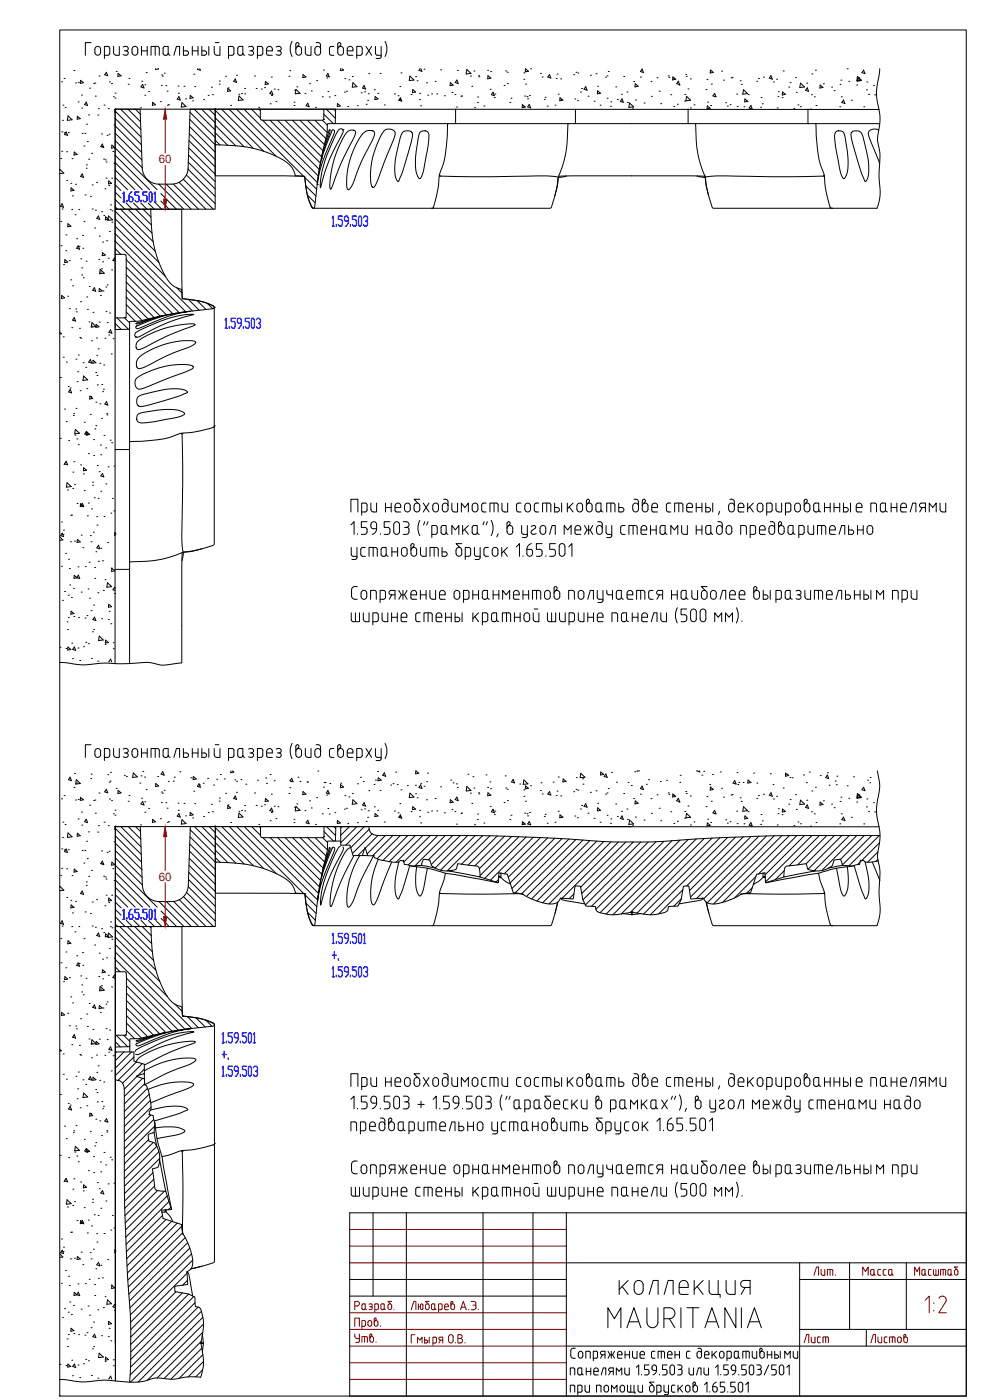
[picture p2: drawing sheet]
<svg xmlns="http://www.w3.org/2000/svg" width="297mm" height="420mm" viewBox="0 0 297 420" stroke-linecap="round" stroke-linejoin="round" font-family="sans-serif">
<defs><g id="words">
<g font-size="5.7" fill="#720000">
<text x="243.1" y="383.8">Лит.</text>
<text x="257.5" y="383.8">Масса</text>
<text x="273" y="383.8">Масштаб</text>
<text x="105.1" y="403.9">Утв.</text>
<text x="240.2" y="404.3">Лист</text>
</g>
<text font-size="5.7" x="260" y="404.3">Листов</text>
<g font-size="3.5" fill="#f00">
<text x="47.6" y="49">60</text>
<text x="47.6" y="264.3">60</text>
</g>
</g></defs>
<g fill="none" stroke="#000" stroke-width=".3">
<path d="M17.9 9h272v410h-272zM27.3 12.8h-1.7v3.8M28.7 14.2a.86 .86 0 0 1 1-.2 .86 .86 0 0 1 .5 .8v.9a.86 .86 0 0 1-.9 .9 .86 .86 0 0 1-.8-.9v-.9zM31.3 16.6h1.1M32.4 13.9h-1.1v3.6M32.4 13.9l.5 .6v1.5M32.9 16l-.5 .6M34.1 13.9v1.9M34.1 15.8l.2 .6 .6 .2M35.8 13.9v2.7h-1M36.9 14.1a.82 .82 0 0 1 1.2-.2 .82 .82 0 0 1 .2 1.1l-.5 .2M37.3 15.3h.5"/>
<path d="M37.8 15.2a.73 .73 0 0 1 .6 1.1 .73 .73 0 0 1-1.2 .2l-.3-.1M39.9 14.2a.86 .86 0 0 1 .9-.2 .86 .86 0 0 1 .5 .8v.9a.87 .87 0 0 1-.8 .9 .87 .87 0 0 1-.9-.9zM42.5 15.3h1.7M42.5 13.9v2.7M44.2 13.9v2.7M45.3 16.6v-2.7h1.9l.5 .3 .1 2.4M46.6 13.9v2.7M48.9 14.5v1.5M49 14.5l.2-.5 1.3-.1v2.1M49 16a.78 .78 0 0 0 .7 .6 .78 .78 0 0 0 .8-.6l.5 .6M52.2 16.6l.7-2.7h1v2.7M55 13.9v2.7h.9a.67 .67 0 0 0 .7-.7 .67 .67 0 0 0-.7-.7l-.9 .1"/>
<path d="M57.7 15.3h1.7M57.7 13.9v2.7M59.4 13.9v2.7M60.6 13.9v2.7h.7M60.6 15.3h.7M61.3 15.2a.67 .67 0 0 1 .7 .7 .67 .67 0 0 1-.7 .7M62.7 13.9v2.7M64.3 13.9l.1 2.2 .4 .4 1.2 .1v-2.7M64.6 12.8h1.1M70.2 16l-.3 .5-1.3 .1M70.2 16l-.1-1.8-.5-.3h-1v3.6M71.3 16l.1-1.8 .5-.3h1v2.1"/>
<path d="M71.4 16a.78 .78 0 0 0 .7 .6 .78 .78 0 0 0 .8-.6M72.9 16l.5 .6M74.6 14.1a.82 .82 0 0 1 1.1-.1 .82 .82 0 0 1 .2 1l-.5 .2a.72 .72 0 0 1 .6 1.1 .72 .72 0 0 1-1.1 .2l-.3-.1M75 15.3h.4M78.8 16l-.2 .5-1.4 .1M78.8 16v-1.8l-.5-.3h-1.1v3.6M80 14.8v1.3M80 14.8a.86 .86 0 0 1 .9-.9 .86 .86 0 0 1 .8 .9M80 16.1l.2 .4 1.5 .1M81.7 14.8v.5h-1.7M82.9 14.1a.82 .82 0 0 1 1.1-.2 .82 .82 0 0 1 .2 1.1l-.5 .2M83.2 15.3h.5"/>
<path d="M83.7 15.2a.73 .73 0 0 1 .6 1.1 .73 .73 0 0 1-1.2 .2l-.2-.1M87.6 12.4l-.5 1.9 .1 1.4 .4 1.3M89.5 13.6l-.5 .5M89.5 13.6a.47 .47 0 0 0 0-.8 .47 .47 0 0 0-.7 .4v2.5a.87 .87 0 0 0 .8 .9 .87 .87 0 0 0 .9-.9v-.9a.85 .85 0 0 0-.9-.9 .85 .85 0 0 0-.8 .9M91.6 13.9v1.9M91.6 15.8l.3 .6 .5 .2M93.3 13.9v2.7h-.9M94.5 14.8v.9M94.5 14.8a.86 .86 0 0 1 .8-.9 .86 .86 0 0 1 .9 .9M94.5 15.7a.86 .86 0 0 0 .8 .9 .86 .86 0 0 0 .9-.9M94.8 12.8a1.03 1.03 0 0 1 1.3 .4l.1 .3M96.2 13.5v2.2"/>
<path d="M98.9 16l.5 .6M99.4 16.6h.8M99.4 13.9h.8M99.4 13.9l-.5 .3-.1 1.8M101.6 14.1l.5-.5a.47 .47 0 0 0-.1-.8 .47 .47 0 0 0-.7 .4v2.5a.87 .87 0 0 0 .9 .9 .87 .87 0 0 0 .9-.9l-.1-.9a.85 .85 0 0 0-.8-.9 .85 .85 0 0 0-.9 .9M104.2 15.3h1.7a.9 .9 0 0 0-.5-1.3 .9 .9 0 0 0-1.2 .8v1.3l.5 .5M104.7 16.6h1.2M108.7 16l-.3 .5-1.4 .1M108.7 16l-.1-1.8-.5-.3h-1.1v3.6M109.8 13.9l1.7 2.7M111.5 13.9l-1.7 2.7M112.6 13.9v2.1"/>
<path d="M112.7 16l.5 .6M113.2 16.6h1.2M114.4 13.9l-.1 3.3-.5 .3h-1M115.5 12.4l.6 1.9-.1 1.4-.5 1.3M18.5 24.6h.1M18.5 39.6h.1M18.8 36.1h.1M18.9 31.6h.1M19.2 23.5h.1M19.3 39.9h.1M19.5 32.2h.1M19.9 39.6l.4 1-1-.3z"/>
<path d="M20.4 34.8l1.2 1.1-1.4 .2zM20.5 39.8h.1M22.2 21.1h.1M22.7 24.9h.1M23.2 34.9l.9 .7-.9 .2zM23.4 30.6h.1M23.5 24.7h.1M24.2 24.1l.8 .7-.9 .2zM24.5 28.5h.1M24.5 32.4h.1M25.9 30.6l.4 1.1-.9-.3zM26 37.3h.1"/>
<path d="M26.5 34.5h.1M26.9 26.5h.1M28.1 25.1h.1M28.5 24.9h.1M28.6 28.9h.1M29.3 34.5h.1M29.5 32.6h.1M29.7 22.8h.1M31.2 31.5h.1M31.9 21.7l.4 1-.9-.3zM32.5 32.6h.1M32.8 24.6h.1"/>
<path d="M33.5 25.1h.1M34 29h.1M34.2 37.5h.1M34.5 32.8h.1M34.5 29.4h.1M34.5 27.9h.1M34.5 32.8v.9M34.5 40l8.1 8M34.5 37.8l8 7.9M34.5 35.5l7.9 7.9M34.5 33.3l7.8 7.8M34.9 21.4h.1"/>
<path d="M35.5 22l.8 .8-.9 .1zM36.2 32.8l6 6M38.4 32.8l3.8 3.8M38.5 25.3h.1M38.7 23.5h.1M40.6 32.8l1.5 1.5M42.2 32.4h.1M42.5 24.4h.1M42.8 25.3l.4 1.1-.9-.3zM43.4 25.5h.1M43.5 28.6h.1M43.9 21.8h.1"/>
<path d="M44.6 27.5h.1M45.8 30.7l.9 .7-1 .2zM46.7 20.6v.2l.8-.2M48.1 30.5h.1M48.4 25.6h.1M48.5 22.5h.1M48.7 22.8h.1M49.3 22h.1M49.8 25.7h.1M50.1 27.3h.1M50.2 31.6h.1M50.5 31.4h.1"/>
<path d="M53.4 25.8h.1M53.5 28h.1M53.7 29l.4 1-.9-.3zM54.6 30.8l1.2 1.2-1.4 .1zM55.2 25.9h.1M55.7 29.7h.1M56.9 38l7.7 7.7M56.9 35.8l7.7 7.7M57 33.7l7.6 7.5M57.1 28.6l.8 .8-.9 .1zM57.8 30.3h.1M58.1 22.3h.1"/>
<path d="M58.3 32.8l6.3 6.2M58.4 26h.1M59.3 20.6l-.1 .2 .9 .3-.2-.5M60.5 32.8l4.1 4M61.1 29.9h.1M62.5 28.6h.1M62.7 32.8l1.9 1.8M63.4 26.2h.1M63.8 28.4h.1M64.5 32.8h.1M64.6 33.1l11.4 11.4M64.6 35.3l8.6 8.7"/>
<path d="M64.6 37.6l6.1 6.2M64.6 39.8l3.7 3.8M65.8 25.3h.1M65.8 24.3h.1M66.5 32.8l12.6 12.6M67.7 22.9h.1M68.4 26.5l.8 .8-.9 .2zM68.4 26.4h.1M68.7 32.8l14.2 14.1M69.2 31.6h.1M70.6 23.7l.4 1-.9-.3zM71 22.6h.1"/>
<path d="M71 32.8l20.1 20.1M71.7 28.3h.1M71.7 28.8l1.2 1.2-1.4 .1zM72.5 28h.1M73.2 32.8l22 22M73.4 26.5h.1M73.4 28.2h.1M75.5 32.8l2.6 2.6M76.4 22.8h.1M76.9 26.5h.1M77.6 32.2h.1M77.7 32.8l.4 .4"/>
<path d="M78.4 26.7h.1M78.8 36.1l16.7 16.7M79.4 26.3h.1M79.7 24.5l.8 .7-.9 .2zM81 36.1l14.8 14.7M81.1 31.2h.1M81.4 23.1h.1M81.4 28.7h.1M81.5 27.3l.4 1.1-.9-.3zM82.3 26.7h.1M82.8 30.5h.1M83.3 36.1l12.8 12.8"/>
<path d="M83.4 26.9h.1M85.5 36.1l11 11M86.7 22.9h.1M87 21.2h.1M87.8 36.1l9.1 9.1M88.2 30.7h.1M88.2 31.7h.1M88.4 27.1h.1M88.8 26.8l1.2 1.2-1.4 .2zM89.1 26.1h.1M90 36.1l7.3 7.3M90.9 22.4l.9 .7-1 .2z"/>
<path d="M91.5 28.1h.1M92.2 36.1l5.6 5.5M92.4 31l.4 1-1-.3zM92.9 25.1h.1M93.4 27.3h.1M94.5 36.1l3.7 3.7M94.7 32.2h.1M95 24.2h.1M96.7 29h.1M96.7 36.1l1.5 1.5M97 21h.1M97.1 35.8l-.2 .2-.7 .1-17.7-.1-.4-.4v-2.8h22.6l-.1 4.3h-2.3a20.4 20.4 0 0 1-1.2 7.4 120.3 120.3 0 0 0-2.6 16.8l-.1 .7a.4 .4 0 0 1-.2 .5 .4 .4 0 0 1-.5-.3 26 26 0 0 1-2.3-9.3l-2.8-.2a7.4 7.4 0 0 0-4.7-5.3 42 42 0 0 0-19.2-3.9l-.1-.1"/>
<path d="M97.1 35.8h.1M97.2 32.8l-.1 3M97.2 34.3l2.8 2.8M97.9 32.8l2.7 2.7M98 23.4h.1M98.4 27.5h.1M98.4 22l.4 1.1-.9-.3zM98.8 29.1h.1M98.9 39l-1.7 5.3-.8 3.3M98.9 39h.1M98.9 39l.1 .9-2.6 7.7M99.7 39a.64 .64 0 0 1 .7 .4 .64 .64 0 0 1-.2 .8l-1.2 2.8a40.7 40.7 0 0 0-3.8 12.4v-.3a46.9 46.9 0 0 1 4.5-16.1z"/>
<path d="M100.2 32.8l.5 .5M100.5 28.7h.1M101.3 31.1l.8 .7-.9 .2zM101.6 38.9l.4-.2a.78 .78 0 0 1 1 .4 .78 .78 0 0 1-.2 .9 56.2 56.2 0 0 0-6.6 16.4 25.6 25.6 0 0 1 3-12.5zM102.2 20.6l-.1 .6 1-.2-.5-.4M102.9 38.9h.1M103.4 27.6h.1M103.5 23.6h.1M103.9 27.4h.1M103.9 39.9a1.56 1.56 0 0 1 2.8-.1l-.1 .5a131.6 131.6 0 0 0-7.4 16.5l-.2-.2a29.7 29.7 0 0 1 4.9-16.7zM104.4 32h.1M104.7 24h.1"/>
<path d="M105.7 23h.1M105.9 24.8l1.2 1.2-1.4 .2zM107.2 31.7h.1M108.4 27.8h.1M109.3 25.7l.4 1-.9-.3zM109.4 27.6h.1M109.9 31.3h.1M110.3 30.1h.1M110.5 28.1h.1M110.6 22.1h.1M112.3 26.9h.1M112.6 29l.8 .7-.9 .2z"/>
<path d="M113.3 28h.1M114 22h.1M115.2 39.3a1.88 1.88 0 0 1 2-.6 1.88 1.88 0 0 1 1.4 1.6l-5.4 14a2.04 2.04 0 0 1-1.4 1.9 7.8 7.8 0 0 1-.6-5.3 26.6 26.6 0 0 1 4-11.6zM115.3 31.5h.1M118.3 28.2h.1M119.4 28.7h.1M120 26h.1M120 29.9h.1M120.1 29.3l.4 1.1-.8-.3zM120.3 21.9h.1M121 39.6a1.78 1.78 0 0 1 2.8 .6l-.4 2.2-1.8 6.3-2 5.7a1.91 1.91 0 0 1-1.1-1.9 31.1 31.1 0 0 1 2.2-12.6zM123 22.8l1.2 1.2-1.4 .2z"/>
<path d="M123.3 28.4h.1M123.8 26.9l.9 .7-.9 .2zM124.7 23h.1M125.1 24.2h.1M125.9 29.9h.1M125.9 28h.1M126 20.6l-.3 .5 .9 .3-.3-.8M126.2 39.6a1.48 1.48 0 0 1 1.5-.4 1.48 1.48 0 0 1 1 1.3l-.2 2.8-1.1 6.4a5.7 5.7 0 0 1-1.5 3.9l-.3-.2a10.1 10.1 0 0 1-.9-6.8l.6-3.7a6.7 6.7 0 0 1 .9-3.3zM126.2 31.8h.1M127.2 20.8h.1M128 24.8h.1M128.3 28.6h.1"/>
<path d="M129.5 28.2h.1M130.6 24.4h.1M131 28.2h.1M132.2 21h.1M133.3 28.7h.1M134.5 37.1l-.2 .2-.1 2.8a46.5 46.5 0 0 1-1.4 9.8 15.2 15.2 0 0 0-1.3 6.3l-.7 3.2a5.2 5.2 0 0 1-1.1 3.1h-.1M135.1 24.8l.9 .7-1 .2zM135.6 27.8h.1M136.5 28.4h.1M136.7 32.8l-.2 4.3h-36.2M137 32.1h.1M137.1 24l.4 1.1-.9-.3z"/>
<path d="M137.2 21.1h.1M138.3 28.9h.1M138.4 28.8h.1M140.1 20.8l1.2 1.2-1.4 .2zM141.1 22.8h.1M141.6 25.9h.1M142.2 21.3h.1M142.4 32.3h.1M143.2 30.8h.1M143.3 29.1h.1M143.6 22.7h.1M143.7 23.1h.1"/>
<path d="M145.2 31.8h.1M146.3 21.1h.1M146.4 22.7l.9 .8-1 .1zM147.1 26.8h.1M147.2 21.5h.1M147.9 27.7l.4 1-.9-.3zM148.3 29.3h.1M148.5 28.2h.1M151.2 25.7h.1M151.7 21.3h.1M152.2 21.7h.1M152.2 25.1h.1"/>
<path d="M153 30.7h.1M153.3 29.5h.1M156.7 31.4l.9 .7-.9 .2zM156.8 31.8h.1M157.2 21.9h.1M157.2 23.8h.1M157.4 28.8h.1M157.6 25.3h.1M157.7 20.7l.9 .7-1 .1zM158.1 29h.1M158.3 29.7h.1M158.8 31.3l.4 1.1-.9-.3z"/>
<path d="M158.9 28.6h.1M159.2 20.6h.1M162.2 22h.1M162.7 23.1h.1M163.3 29.8h.1M163.6 29.2h.1M164.2 31.9h.1M164.9 22.4l.4 1-.9-.3zM166.5 31.6h.1M166.9 23.6h.1M167.2 22.2h.1M167.5 28.3h.1"/>
<path d="M168 29.3l.9 .8-.9 .1zM168.2 23.7h.1M168.3 30h.1M170.6 37.1l-.1 .1a40.2 40.2 0 0 1-1.8 12.8l-1.2 3.2-1 5.6M172.1 22.4h.1M172.3 37.1h34.5M172.5 29.7h.1M172.7 32.8l-.2 4.3h-36.1M172.8 21.7h.1M173.3 30.2h.1M173.4 21.9h.1M174.2 27.6h.1"/>
<path d="M174.5 26.5h.1M175.7 26l.4 1.1-.9-.3zM176.4 28.9h.1M177.1 22.6h.1M178.3 30.4h.1M178.8 22.1h.1M179.3 25.9h.1M179.3 27.3l.9 .7-1 .2zM180.1 31.6h.1M181.7 23.2h.1M182.1 22.8h.1M182.2 29.5h.1"/>
<path d="M182.5 21.5h.1M183.2 31.9h.1M183.3 30.6h.1M184.7 26.1h.1M185.2 29.8h.1M186.5 28.3h.1M186.6 29.7l.4 1-.9-.3zM187.1 22.9h.1M188.1 27.6h.1M188.3 30.8h.1M188.9 30.9l1.2 1.2-1.4 .1zM189.8 32.4h.1"/>
<path d="M190.1 24.4h.1M190.6 25.2l.9 .7-1 .2zM190.6 30h.1M192.1 23.1h.1M192.7 20.7l.4 1.1-.9-.3zM193.3 30.9h.1M195.3 24.5h.1M195.4 28.9h.1M197.1 23.3h.1M197.8 27.4h.1M198.2 31.1h.1M200.5 22.8h.1"/>
<path d="M200.7 23.2h.1M201.3 28.4h.1M201.9 23.1l.8 .7-.9 .2zM202.1 23.5h.1M202.2 31.9h.1M203.2 31.3h.1M203.5 24.4l.4 1-.9-.3zM203.7 25.5h.1M205.4 30.4h.1M205.5 28.3h.1M205.8 22.3h.1M205.9 22.9h.1"/>
<path d="M206 28.9l1.2 1.2-1.4 .1zM206.4 26.7h.1M206.5 32.8l.1 4.3h36.1M207.1 23.7h.1M207.2 32.4h.1M208.2 31.5h.1M208.6 37.1l.1 .1a38.6 38.6 0 0 0 2.1 13.9l.8 2.1 1 5.6M211.8 26.9h.1M212.1 23.9h.1M212.2 31.8l.9 .7-.9 .2zM212.3 30.6h.1M213.2 21l.8 .7-.9 .2z"/>
<path d="M213.2 31.7h.1M213.4 25.3h.1M214.4 29h.1M214.4 28l.4 1.1-.9-.3zM216.5 21.4h.1M217.1 24h.1M217.7 30.8h.1M218.2 31.8h.1M219 31.4h.1M219.4 23.4h.1M219.7 23.2h.1M221 28.2h.1"/>
<path d="M221.2 32h.1M222.1 24.2h.1M222.4 25.3h.1M223.1 26.9l1.2 1.2-1.4 .2zM223.2 32h.1M223.5 29.7l.9 .7-1 .2zM224.5 28.4h.1M225.3 31.7l.4 1-.9-.3zM227.1 24.4h.1M227.6 23.6h.1M228.2 32.2h.1M228.3 29.3h.1"/>
<path d="M228.7 31.2h.1M229 23.2h.1M231.3 22.7l.4 1.1-.9-.3zM232.1 24.6h.1M233 23.8h.1M233.2 32.4h.1M233.4 29h.1M233.5 27.5h.1M234.7 29.3h.1M234.8 27.6l.8 .7-.9 .2zM235 21.3h.1M236.7 26.1h.1"/>
<path d="M237.1 24.8h.1M238.2 32.6h.1M238.7 23.3h.1M238.9 27.7h.1M239.4 31.5h.1M240.2 32h.1M240.2 24.9l1.2 1.2-1.4 .2zM242.1 25h.1M242.2 26.4l.4 1-.9-.3zM242.4 32.8l.2 4.3h21.3M243.2 32.7h.1M243.5 28.4h.1"/>
<path d="M243.6 22.2h.1M244.3 29.1h.1M244.6 37.1l.2 .2 .1 2.8a52.3 52.3 0 0 0 1.4 9.8 14.8 14.8 0 0 1 1.3 6.3l.7 3.2a5.5 5.5 0 0 0 1.1 3.1h.1M244.7 21.1h.1M244.8 31.7h.1M246.1 25.5l.8 .7-.9 .2zM247.1 25.1h.1M249.5 26.1h.1M250.3 27.2h.1M250.9 39.5a1.74 1.74 0 0 1 1.8 0 1.74 1.74 0 0 1 .9 1.6 25.9 25.9 0 0 1 .4 11.2l-.7 1.3a.84 .84 0 0 1-.8-1l-.8-2.9a39.8 39.8 0 0 1-1.2-9.5zM252 32h.1M252.1 25.3h.1"/>
<path d="M252.3 24h.1M252.4 29.1h.1M253.1 30l.4 1.1-.9-.3zM254.2 20.6h.1M254.7 24.4h.1M255.4 30.1h.1M255.5 39.7a2.19 2.19 0 0 1 2.4-.2 2.19 2.19 0 0 1 1.2 2.1 28.3 28.3 0 0 1 1.4 11.3 1.65 1.65 0 0 1-1 1.5l-1.1-2.5-2.5-8.7-.5-2.3zM257 25.5h.1M257.3 22.9l1.2 1.2-1.4 .2zM257.4 23.5l.8 .7-.9 .1zM257.7 23.3h.1M259.1 21.1l.4 1-.9-.3z"/>
<path d="M259.2 32.1h.1M260 27h.1M260.1 24.6h.1M260.6 28.3h.1M262 25.7h.1M262.4 28.5h.1M263.7 39.1a1.89 1.89 0 0 0-3.2 1.1l3.4 8.8M263.7 32.9l-229.2-.1v166.4M263.9 20.6l-.6 4.4a20.2 20.2 0 0 0 .6 9.2 31.5 31.5 0 0 1-.6 7.5l.7 5.3a62.2 62.2 0 0 0 .1 11.6l-1 3.9h-48.6a.89 .89 0 0 1-1.1-1.1l-.1-.5a32.7 32.7 0 0 1-1.7-7.6l-2.9-.5h-36.8h-1.9l-2.4 .5-.2 .6a33.8 33.8 0 0 1-2.1 8.5l-71.2 .1a.76 .76 0 0 1-.8-.8 27.8 27.8 0 0 1-2-8.8l-26.7-.1v-20h13.5M17.9 50.9l1.3 1.1-1.3 .1M18.2 47.6h.1M18.5 45.4h.1"/>
<path d="M20 45.6h.1M20 54.1h.1M21.3 55h.1M21.3 56.4l.9 .7-.9 .2zM21.6 47.6h.1M21.7 58.8h.1M22.3 45.6l.9 .8-1 .1zM22.7 55.3h.1M24.7 40h.1M24.7 52.2l.4 1.1-.9-.4zM25.2 43.8h.1M25.5 40h.1"/>
<path d="M25.5 58.5h.1M25.9 50.5h.1M25.9 49.5h.1M26.2 42.5h.1M26.6 47.8h.1M27.2 59h.1M27.5 46h.1M27.7 55.5h.1M29 54.8h.1M30.5 40.2h.1M30.6 44h.1M30.7 43.2l.4 1.1-.9-.3z"/>
<path d="M31.1 47.8h.1M31.5 56.6h.1M31.6 48h.1M31.8 48.6h.1M31.8 53.4h.1M32.2 40.6h.1M32.6 54.3l.9 .7-.9 .2zM32.7 55.7h.1M32.7 40.3h.1M33.5 53.5h.1M33.6 43.6l.8 .7-.9 .2zM33.8 45.5h.1"/>
<path d="M34.2 49h.1M34.5 59.9l3 2.9M34.5 57.6l1.8 1.8M34.5 55.4l1.8 1.8M34.5 53.2l3.8 3.7M34.5 51l6 5.9M34.5 48.8l8.2 8.1M34.5 46.6l10.4 10.3M34.5 44.4l12.6 12.5M34.5 42.2l8.2 8.1M48.3 58.1l4.6 4.7M49.8 55.2l7.6 7.6"/>
<path d="M52 55.2l7.6 7.6M53.7 54.7l8.1 8.1M55 53.8l9 9M55.9 52.5l8.7 8.6M56.4 50.8l8.2 8.1M56.4 50.4l.6-17.6h7.6v30h-30.1v-30h7.5l.7 17.6a5 5 0 0 0 5 4.9M56.4 50.4a5 5 0 0 1-5 4.9h-3.7l7.4 7.5M56.5 48.7l8.1 8M56.6 46.5l8 8M56.6 44.4l8 7.9M56.7 42.2l7.9 7.9M56.8 40.1l7.8 7.8"/>
<path d="M64.6 43.4h.1M64.6 42.1l1.4 1.4M88.6 52.7l.1 .1M91.5 53.3l3.5 3.5M91.8 55.8l3 3M92.2 58.5l2.4 2.4M95.2 55.4h.1M96.4 47.6h.1M108.9 40.1a2.5 2.5 0 0 1 3.4-.4l.1 .1a14 14 0 0 1-2.5 5.7l-1.4 2.7-3.2 8a.77 .77 0 0 1-.9 .7h-.1a20.5 20.5 0 0 1 2-12.5l1.5-2.7zM131.8 52.6l.2 .3M132 52.9l15.4 .1a178.5 178.5 0 0 1 19.6 .1l.4 .3M132 52.9h.1"/>
<path d="M170 52.8l-2.4 .1M209.1 52.8l2.4 .1M211.5 52.9h.1M247.1 52.9l-15.3 .1a178.5 178.5 0 0 0-19.7 .1l-.4 .3M247.1 52.9h.1M247.3 52.6l-.2 .3M18.2 66.5h.1M18.3 73.7h.1M18.6 62.7h.1M18.6 61.2l.4 1-.9-.3zM19.1 79.4h.1M19.5 77.9l.8 .7-.9 .2z"/>
<path d="M19.7 75.2h.1M19.8 70.5h.1M20.4 67.2l.9 .7-1 .2zM20.8 78.2h.1M21.5 62.9h.1M22.5 64.5h.1M23 71.6h.1M23.5 73.8l.4 1-.9-.3zM23.6 62.9h.1M23.7 73.9h.1M24.2 77.7h.1M24.8 70.7h.1"/>
<path d="M24.8 74.5h.1M25.2 66.5h.1M25.8 78.4h.1M27.7 62.7h.1M28.4 68.4h.1M28.6 63.1h.1M29.5 64.8l.4 1-.9-.2zM29.7 77.9h.1M29.8 70.9h.1M30.5 63.5h.1M30.8 75.8l.8 .8-.9 .1zM30.8 78.6h.1"/>
<path d="M30.8 72.6h.1M31.1 64.6h.1M31.7 65.1l.9 .7-1 .2zM32 72.3h.1M32.5 77.5h.1M32.6 64.8l1.2 1.2-1.5 .1zM32.8 69.5h.1M33.1 62.9h.1M33.2 61.5h.1M33.6 66.7h.1M33.6 63.3h.1M34.3 72.3h.1"/>
<path d="M34.5 76.3v-13.5h20l.2 26.7a24.8 24.8 0 0 1 9.5 2.4l.1 .3M34.5 77.9l-.1-.5-.5 .7 .6 .3M34.5 62.1l.8 .7M34.5 63.4l12.1 12M34.5 65.6l13.2 13.2M34.5 67.9l15.2 15.1M34.5 70.1l23.2 23.2M34.5 72.4l21.2 21.2M34.5 74.6l1.8 1.7M36.2 62.8l9.8 9.8M37.8 60.9l1.9 1.9M37.9 77.9l15.9 15.9"/>
<path d="M38.4 62.8l7.2 7.2M40.1 60.9l1.8 1.9M40.7 62.8l4.7 4.7M42.3 60.9l1.8 1.9M42.9 62.8l2.4 2.4M44.5 60.9l1.8 1.9M45.2 62.8h.1M45.2 62.8a82.2 82.2 0 0 0 1.3 12.1 24.5 24.5 0 0 0 5.2 10.6l1 .7 1.8 .7 .3 2.8a24.2 24.2 0 0 1 9.4 2.3l.1 .3a1.68 1.68 0 0 1-1.8 .5l-2.6 .3a105 105 0 0 0-17.7 3.2l-3.3 .2-.1 2.3-4.3 .1v-22.6h2.8l.5 .4 .1 17.7-.1 .7-.2 .2M46.7 60.9l1.8 1.9M48.3 60.3l2.4 2.5M93.6 62.2l.3 .2M129.6 62.5h.1"/>
<path d="M249.5 62.5h.1M17.9 99.7l.5 .5h-.5M18.5 88.7l.9 .7-1 .2zM20.3 88.9h.1M20.8 92.6h.1M21.2 84h.1M21.5 98.3h.1M21.8 85.8h.1M22.3 95.3l.4 1.1-.9-.3zM22.7 92.7h.1M22.9 93.6h.1M23.8 98.5h.1"/>
<path d="M24.2 90.5h.1M24.5 82.5h.1M24.5 80.4h.1M25 83.4h.1M26 89.1h.1M26.2 92.8h.1M26.7 96.6h.1M26.8 86h.1M27.5 97.9h.1M27.6 96.8l1.2 1.2-1.4 .2zM27.9 93.7h.1M28.3 86.4l.4 1-.9-.3z"/>
<path d="M28.9 97.3l.8 .8-.9 .2zM29.8 96.7h.1M29.8 86.6l.9 .7-1 .2zM30.1 80.8l1.2 1.2-1.4 .1zM30.1 88.7h.1M30.1 81.6h.1M30.5 80.7h.1M30.9 87.3h.1M31.8 86.1h.1M31.8 93.5h.1M32.2 96.8h.1M32.2 85.5h.1"/>
<path d="M32.9 93.9h.1M33.2 99l.4 1-.9-.3zM33.5 81h.1M34.5 97.1l1.9 1.8M35.1 95.4l3.4 3.4M37.3 95.4l1.6 1.5M37.6 95.3l-3.1 .1M37.6 95.3h.1M37.9 80.2l13.9 13.9M37.9 82.4l12.1 12.1M37.9 84.7l10.2 10.2M37.9 86.9l8.3 8.4"/>
<path d="M37.9 89.2l6.5 6.5M37.9 91.4l4.7 4.8M37.9 93.6l2.7 2.8M38.9 98.5v36.3l-4.4 .1M40.7 99.8a44.2 44.2 0 0 1 16.5-5.5l.9 .1a58.2 58.2 0 0 0-16.6 6.8 .76 .76 0 0 1-1-.4 .76 .76 0 0 1 .2-1zM40.8 98l.5-.3a44.7 44.7 0 0 1 15.8-4.3 60.2 60.2 0 0 0-15.5 5.2l-.8-.1zM40.8 97l8.6-2.4-7.8 2.6zM49.4 94.6h.1M53 86.4l1.6 1.5M56.5 89.9l3.3 3.2M59.2 90.2l2.6 2.7M62.3 91.1l1.5 1.5"/>
<path d="M64.3 92.2h.1M64.3 92.2v70.6a.89 .89 0 0 1-1.1 1.1l-1.2 .4a24.6 24.6 0 0 1-6.9 1.4l-.5 2.9-.1 30.3-.5 .1a17.4 17.4 0 0 1-9.1-.2 113.4 113.4 0 0 1-14.3 .2 28.4 28.4 0 0 1-11.4-.2h-1.3M18.1 113.3h.1M19 101.1h.1M19 107.2h.1M19.9 108.7h.1M20.5 116h.1M21.1 116.5h.1M21.1 116.9l.4 1-.9-.3zM22.8 107.8h.1M23.2 114.6h.1M23.3 111.6h.1"/>
<path d="M23.5 106.6h.1M24 101.3h.1M24 117.2h.1M24.2 101.5h.1M24.9 108.9h.1M25.1 112.8l1.2 1.2-1.4 .2zM25.7 110.2h.1M26.1 116.6h.1M27 118.9l.8 .7-.9 .2zM27.1 107.9l.4 1.1-.9-.3zM27.2 119h.1M27.5 102.3h.1"/>
<path d="M27.9 108.1l.9 .7-.9 .2zM28.7 111.8h.1M29 101.5h.1M29 106.6h.1M29.1 112.7h.1M29.2 115.5h.1M29.4 104.7h.1M29.9 109h.1M30.5 115.4h.1M30.8 117.5h.1M31 116.8h.1M31.1 109.5h.1"/>
<path d="M31.5 101.5h.1M32.6 100.5h.1M33.4 106.2h.1M34 101.6h.1M40.7 101.1h.1M40.9 113.7a23.5 23.5 0 0 1 16.7-3.9 .54 .54 0 0 1 .4 .6 .54 .54 0 0 1-.6 .4l-14.5 5.8a1.66 1.66 0 0 1-1.9-.2 1.66 1.66 0 0 1-.5-1.9zM41.2 102.6a28.4 28.4 0 0 1 17.3-5.3v.2l-.2 .2a91.8 91.8 0 0 0-15.5 6.8l-.7 .3a1 1 0 0 1-1.2-.3 1 1 0 0 1 0-1.1zM41.3 119.2a18.1 18.1 0 0 1 6.9-2.1 13.2 13.2 0 0 1 7.8 .3l.2 .4-2.6 1.1-10.7 3a1.46 1.46 0 0 1-1.7-.3 1.46 1.46 0 0 1-.1-1.8zM41.7 107.3a24.3 24.3 0 0 1 16.7-4.9l.3 .2a1.88 1.88 0 0 1-1.5 1.4 80.7 80.7 0 0 0-14.2 6.3l-.7 .3a1.03 1.03 0 0 1-1.1-.2 1.03 1.03 0 0 1-.3-1.2l.1-.9zM18.1 131.6h.1M19.2 139.4h.1M19.4 122.8h.1"/>
<path d="M19.9 126.5h.1M19.9 138.4l.4 1.1-.9-.3zM20.6 132.2h.1M22 124.7h.1M22.1 124.2h.1M22.1 138.6h.1M22.5 130.6h.1M22.6 128.9l1.2 1.1-1.4 .2zM22.8 122.6h.1M23.1 131.7h.1M23.5 133.5h.1M24.2 139.5h.1"/>
<path d="M25.3 126.7h.1M25.8 130.5h.1M25.9 129.5l.4 1-.9-.3zM26 129.6l.9 .7-.9 .2zM26.5 136.1h.1M27.1 124.4h.1M28.1 131.9h.1M28.1 136.7h.1M28.4 128.7h.1M28.7 127.7h.1M28.8 120.7h.1M29.2 139.7h.1"/>
<path d="M30 121.2h.1M30.1 133.6h.1M30.2 136.5h.1M30.5 125.5h.1M31.2 130.7h.1M31.7 134.4h.1M32 120.5l.4 1.1-.9-.3zM32 124.1h.1M32.1 124.5h.1M33.1 132.1h.1M33.5 132.9h.1M34.2 139.9h.1"/>
<path d="M38.9 134.6v36.2l-4.4 .1M41.3 124.4a23.6 23.6 0 0 1 7.9-1.5 8.3 8.3 0 0 1 6.2 1.1v.2a4.4 4.4 0 0 1-3.3 1.3l-.7 .1a40.1 40.1 0 0 1-9.4 1.3 1.47 1.47 0 0 1-.7-2.5zM54.4 130l.2 .2M54.6 130.2l.2 15.4a178.5 178.5 0 0 0 0 19.7l.4 .4M54.6 130.2h.1M64.3 127.8v.2a18.6 18.6 0 0 1-7.1 1.8l-.7 .1a10.7 10.7 0 0 0-5.7 1.4l-3.9 .7-7.8 .5-.2 .2M64.3 127.8h.1M18.4 156.7h.1M18.7 160l.4 1-.9-.3zM19 159.1h.1M20.1 144.9l1.3 1.1-1.5 .2zM20.3 147h.1"/>
<path d="M21.2 154.6h.1M21.5 154.6h.1M21.8 146.6h.1M21.9 141.7h.1M22.4 145.4h.1M23.1 151.1h.1M24.2 151.2l.8 .7-.9 .1zM24.7 151l.4 1.1-.9-.3zM25 142.2h.1M25.1 140.4l.9 .7-1 .2zM25.3 147.2h.1M26.2 154.8h.1"/>
<path d="M26.5 151h.1M27.4 152.7h.1M27.8 144.7h.1M27.8 145.6h.1M28 159.7h.1M28.3 149.4h.1M29 155.1h.1M29.1 157.6h.1M29.4 149.6h.1M29.8 141.6h.1M30.2 147.4h.1M30.8 142.1l.4 1-1-.3z"/>
<path d="M31.2 155h.1M31.7 145.2h.1M32.4 140.1h.1M33.3 154h.1M33.7 149.6h.1M34.2 153.3h.1M34.5 159.9v.8M105.3 153.6v-3.8h2.1v3.8M105.3 157.5l.9-.9v3.8M108.5 153.6h1.1l.5-.3v-1.7l-.2-.5-1.4-.1v3.6M109.5 158.3a1.14 1.14 0 0 1 .2 2l-1.3 .1M110.1 156.6h-1.7v1.7h1.1"/>
<path d="M111.3 151v1.9M111.3 157.4v.6M111.3 157.4a.86 .86 0 0 1 .9-.8 .86 .86 0 0 1 .8 .8M111.3 158l.2 .5 .5 .2M113 151v2.6h-1.2l-.5-.7M113 157.4v1.3h-1M113 158.7a1.83 1.83 0 0 1-1.3 1.7M115.7 152.3h1.7M115.7 151v2.6M117 156.6h-1.7v1.7h1a1.14 1.14 0 0 1 .2 2l-.3 .1M117.4 151v2.6M118.4 156.8a.84 .84 0 0 1 .9-.2 .84 .84 0 0 1 .5 .8l.1 2.1a.86 .86 0 0 1-.9 .9 .86 .86 0 0 1-.8-.9v-2.1z"/>
<path d="M118.5 152.3h1.7a.9 .9 0 0 0-.5-1.3 .9 .9 0 0 0-1.2 .8v1.4l.5 .4M119 153.6h1.2M121 156.6h.9a.86 .86 0 0 1 .8 .8 .86 .86 0 0 1-.8 .9M121.4 158.3l1 .1a1.34 1.34 0 0 1-.2 1.9l-1.2 .1M121.6 151.2a.86 .86 0 0 1 1-.2 .86 .86 0 0 1 .5 .8v1a.87 .87 0 0 1-.9 .8 .87 .87 0 0 1-.8-.8zM124.5 151.2a.86 .86 0 0 1 .9-.2 .86 .86 0 0 1 .6 .8v1a.87 .87 0 0 1-.9 .8 .87 .87 0 0 1-.9-.8zM125.9 149.8h-1.7l1.3 1.3M126 156.2l-.6 1.9 .1 1.4 .5 1.2M127 151l1.7 2.6M127.5 156.6l-.4 .9M128.4 156.6l-.4 .9M128.7 151l-1.7 2.6"/>
<path d="M130.1 151.2a.86 .86 0 0 1 .9-.2 .86 .86 0 0 1 .6 .8v1a.86 .86 0 0 1-.9 .8 .86 .86 0 0 1-.8-.8v-1zM130.6 157.7h-1v3.6M130.6 157.7l.5 .3 .1 .3v1.5l-.6 .6M132.3 158.3v1.5M132.4 158.3l.2-.5 1.3-.1v2.1M132.4 159.8a.78 .78 0 0 0 .7 .6 .78 .78 0 0 0 .8-.6M133.1 149.8a1.03 1.03 0 0 1 1.3 .5v2.5a.86 .86 0 0 1-.8 .8 .86 .86 0 0 1-.9-.8v-1a.86 .86 0 0 1 .9-.8 .86 .86 0 0 1 .8 .8M133.9 159.8l.5 .6M135.6 151v1.9M137.3 151v2.6h-1.2l-.5-.7M138.4 153.6v-2.6l1.1 1.3 1-1.3v2.6M138.8 157.7v2.7"/>
<path d="M139.4 158.9l1.1 1.5M140.5 157.7l-1.7 1.7M141.9 151.2a.86 .86 0 0 1 1-.2 .86 .86 0 0 1 .5 .8v1a.86 .86 0 0 1-.9 .8 .86 .86 0 0 1-.8-.8v-1zM143.2 159.8v-2.1h-.9l-.5 .3-.1 1.8a.73 .73 0 0 0 .9 .6M143.2 159.8l-.6 .6M143.2 159.8l.6 .6M145.1 153.6h.8M145.1 151h.8M145.1 151l-.5 .3-.1 1.8 .6 .5M145.3 156.6l-.4 .9M146.2 156.6l-.3 .9M147 153.6v-2.6h1.9l.5 .3 .1 2.3"/>
<path d="M147.4 156.2l.5 1.9-.1 1.4-.4 1.2M148.2 151v2.6M150.6 151l.1 2.2 .4 .4h1.2v-2.6M152.9 157.4l-.5 .5M152.9 157.4a.47 .47 0 0 0-.1-.7 .47 .47 0 0 0-.7 .3v2.5a.87 .87 0 0 0 .9 .9 .87 .87 0 0 0 .9-.9l-.1-.9a.85 .85 0 0 0-.8-.9 .85 .85 0 0 0-.9 .9M156.3 151h-.7l-.5 .3-.1 1.8 .3 .5h1M156.5 157.7v2.1M156.5 159.8l.3 .5 1.4 .1M157.7 151.2a.86 .86 0 0 1 1-.2 .86 .86 0 0 1 .5 .8v1a.87 .87 0 0 1-.9 .8 .87 .87 0 0 1-.8-.8zM158.2 157.7l-.1 3.3-.4 .3h-1M159.4 158a.67 .67 0 0 1 .8-.4 .67 .67 0 0 1 .5 .8l-1.1 .8a.74 .74 0 0 0 0 1.1 .74 .74 0 0 0 1-.1l.3-.1M160.3 151.6v1.5"/>
<path d="M160.3 153.1l.3 .5h1M161.6 151l-1 .1-.3 .4M162.3 158a.86 .86 0 0 1 .9-.2 .86 .86 0 0 1 .6 .8v.9a.87 .87 0 0 1-.9 .9 .87 .87 0 0 1-.9-.9zM162.8 153.6v-2.6h1.9l.5 .3 .1 2.3M164 151v2.6M166.4 151v2.6h.8a.67 .67 0 0 0 .7-.6 .67 .67 0 0 0-.7-.7h-.8M168.5 151v2.6M170.2 151v2.6M170.8 152.1l1.1 1.5M171.9 151l-1.7 1.7M172.5 159h1.7a.9 .9 0 0 0-.5-1.2 .9 .9 0 0 0-1.2 .8l.1 1.5 .4 .3h1.2M173.1 151.8v1"/>
<path d="M173.1 151.8a.86 .86 0 0 1 .9-.8 .86 .86 0 0 1 .8 .8M173.1 152.8a.86 .86 0 0 0 .9 .8 .86 .86 0 0 0 .8-.8M174.8 151.8v1M175.4 157.7l.7 1.3-.7 1.4M176 151.8a.86 .86 0 0 1 .8-.8 .86 .86 0 0 1 .9 .8M176.1 159h1M176.2 151.2l.5-.5a.47 .47 0 0 0-.1-.8 .47 .47 0 0 0-.6 .4l-.1 2.5a.87 .87 0 0 0 .9 .8 .87 .87 0 0 0 .9-.8M176.6 157.7v2.7M177.7 151.8v1M177.8 157.7l-.7 1.3 .7 1.4M178.9 151.3l.5-.3h.9v2.1a.79 .79 0 0 1-.7 .6 .79 .79 0 0 1-.8-.6zM179.4 156.6a1.03 1.03 0 0 1 1.2 .4l.1 2.5a.85 .85 0 0 1-.9 .9 .85 .85 0 0 1-.8-.9v-.9a.87 .87 0 0 1 .8-.9 .87 .87 0 0 1 .9 .9"/>
<path d="M180.3 153.1l.6 .5M181.8 157.7v2.1M181.9 159.8l.2 .5 1.5 .1M182 153.6v-2.6h1.9l.5 .3 .1 2.3M183.3 151v2.6M183.6 157.7v3.1l-.6 .5M185.7 151v2.6h.8a.67 .67 0 0 0 .7-.6 .67 .67 0 0 0-.7-.7h-.8M187.6 157.7h-.8l-.5 .3-.1 1.8 .3 .5 1.1 .1M189.9 157.7v2.7M190.2 149.8a1.03 1.03 0 0 1 1.3 .5l.1 2.5a.85 .85 0 0 1-.9 .8 .85 .85 0 0 1-.8-.8l-.1-1a.87 .87 0 0 1 .9-.8 .87 .87 0 0 1 .9 .8M192.3 159h1.7a.9 .9 0 0 0-.5-1.2 .9 .9 0 0 0-1.2 .8v1.3l.5 .5M193 151.2l.5-.5a.47 .47 0 0 0-.1-.8 .47 .47 0 0 0-.7 .4v2.5a.87 .87 0 0 0 .9 .8 .87 .87 0 0 0 .8-.8v-1a.85 .85 0 0 0-.8-.8 .85 .85 0 0 0-.9 .8"/>
<path d="M195.2 159h1.7M195.2 157.7v2.7M195.6 152.3h1.7a.9 .9 0 0 0-.6-1.3 .9 .9 0 0 0-1.1 .8v1.6l.5 .2h1.2M196.9 157.7v2.7M198.1 158l.5-.3h1v2.1a.78 .78 0 0 1-.8 .6 .78 .78 0 0 1-.8-.6zM199.6 159.8l.5 .6M201.3 151h-.8l-.5 .3-.1 1.8 .3 .5h1.1M202.4 153.6v-2.6h1.9l.5 .3 .1 2.3M203.7 151v2.6M204.5 157.7v1.9M206 152.3h1.8a.9 .9 0 0 0-.6-1.3 .9 .9 0 0 0-1.1 .8v1.6l.4 .2h1.3M206.2 157.7v2.7l-1.2-.1-.5-.7"/>
<path d="M208.9 152.3h1.7M208.9 151v2.6M208.9 157.7v2.7M208.9 159h1.7M210.6 151v2.6M210.6 157.7v2.7M211.8 151v2.6h.7a.67 .67 0 0 0 .7-.6 .67 .67 0 0 0-.7-.7h-.7M211.8 158l.5-.3h1v2.1a.78 .78 0 0 1-.8 .6 .78 .78 0 0 1-.7-.6zM213.3 159.8l.6 .6M213.8 151v2.6M215.4 156.6a1.03 1.03 0 0 1 1.2 .4l.1 2.5a.85 .85 0 0 1-.8 .9 .85 .85 0 0 1-.9-.9v-.9a.87 .87 0 0 1 .9-.9 .87 .87 0 0 1 .8 .9M215.9 153.5l-.3 .9"/>
<path d="M217.8 158.6v.9M217.9 158.6a.86 .86 0 0 1 .8-.9 .86 .86 0 0 1 .9 .9v.9a.85 .85 0 0 1-.9 .9 .85 .85 0 0 1-.8-.9M218.6 151.8v1M218.6 151.8a.86 .86 0 0 1 .9-.8 .86 .86 0 0 1 .8 .8M218.6 152.8a.86 .86 0 0 0 .9 .8 .86 .86 0 0 0 .8-.8M219 149.8a1.03 1.03 0 0 1 1.3 .5v2.5M223.2 151.8v.5h-1.7M223.2 151.8a.86 .86 0 0 0-.9-.8 .86 .86 0 0 0-.8 .8l.1 1.6 .4 .2h1.2M224.3 151v2.6M224.9 152.1l1.1 1.5M226 151l-1.7 1.7M227.5 151.2a.86 .86 0 0 1 .9-.2 .86 .86 0 0 1 .5 .8v1a.87 .87 0 0 1-.8 .8 .87 .87 0 0 1-.9-.8z"/>
<path d="M227.9 159h1.7a.91 .91 0 0 0-.6-1.2 .91 .91 0 0 0-1.1 .8v1.5l.4 .3h1.3M230 153.6h1.1l.5-.3 .1-1.7-.3-.5-1.4-.1v3.6M231.1 156.6a1.03 1.03 0 0 1 1.3 .4v2.5a.86 .86 0 0 1-.8 .9 .86 .86 0 0 1-.9-.9v-.9a.86 .86 0 0 1 .9-.9 .86 .86 0 0 1 .8 .9M232.8 151l.1 2.2 .4 .4h1.2v-2.6M233.8 157.9l.5-.5a.47 .47 0 0 0 0-.7 .47 .47 0 0 0-.7 .3v2.5a.86 .86 0 0 0 .8 .9 .86 .86 0 0 0 .9-.9v-.9a.86 .86 0 0 0-.9-.9 .86 .86 0 0 0-.8 .9M235.7 153.6h1l.5-.3 .1-1.7-.3-.5-1.3-.1v3.6M236.5 158l.5-.3h1v2.1a.78 .78 0 0 1-.8 .6 .78 .78 0 0 1-.8-.6zM238 159.8l.5 .6M240.1 151.8v1M240.2 151.8a.86 .86 0 0 0-.9-.8 .86 .86 0 0 0-.9 .8v1a.87 .87 0 0 0 .9 .8 .87 .87 0 0 0 .9-.8M241.3 151.8a.86 .86 0 0 1 .9-.8 .86 .86 0 0 1 .8 .8M241.6 151.2l.5-.5a.47 .47 0 0 0-.1-.8 .47 .47 0 0 0-.7 .4v2.5a.87 .87 0 0 0 .9 .8 .87 .87 0 0 0 .8-.8"/>
<path d="M242.4 157.7l.1 2.2 .4 .4 1.2 .1v-2.7M243 151.8v1M245.7 153.1v-2.1h-1l-.5 .3-.1 1.8a.73 .73 0 0 0 1 .5M245.7 153.1l-.6 .5M245.7 153.1l.5 .5M246.5 157.7v2.7M247.2 157.7h-1.9v2.7M247.2 157.7l.6 .6v2.1M247.4 152.3h1.7M247.4 151v2.6M248.9 159h1.7a.9 .9 0 0 0-.5-1.2 .9 .9 0 0 0-1.2 .8l.1 1.5 .4 .3h1.2M249.1 151v2.6"/>
<path d="M250.2 152.3h1.7M250.2 151v2.6M251.9 151v2.6M253.1 151v2.6h.8a.67 .67 0 0 0 .6-.6 .67 .67 0 0 0-.6-.7h-.8M254.6 157.7v2.7h.9a.67 .67 0 0 0 .7-.7 .67 .67 0 0 0-.7-.7h-.9M255.2 151v2.6M256.9 152.3h1.7a.9 .9 0 0 0-.5-1.3 .9 .9 0 0 0-1.2 .8v1.4l.5 .4M257.3 159h1.7M257.3 157.7v2.7M257.4 153.6h1.2M259 157.7v2.7M260.4 158a.86 .86 0 0 1 .9-.2 .86 .86 0 0 1 .6 .8v.9a.87 .87 0 0 1-.9 .9 .87 .87 0 0 1-.9-.9z"/>
<path d="M261.3 153.6v-2.6h1.1l.5 .3 .1 2.3M264.1 151.6v1.5M264.2 151.5l.2-.4 1.3-.1v2.1M264.2 153.1a.78 .78 0 0 0 .7 .6 .78 .78 0 0 0 .8-.6M265.7 153.1l.5 .5M267.4 152.3h1.7M267.4 151v2.6M269.1 151v2.6M270.2 152.3h1.7a.9 .9 0 0 0-.5-1.3 .9 .9 0 0 0-1.1 .8v1.6l.4 .2h1.2M273.1 153.6l.8-2.6h.9v2.6M276.5 152.3h1.2M276.5 151h1.2v2.6"/>
<path d="M276.5 151a.67 .67 0 0 0-.6 .6 .67 .67 0 0 0 .6 .7M276.7 152.3l-.8 1.3M278.8 153.6v-2.6l1.1 1.3 1-1.3v2.6M282 151l.1 2.2 .4 .4h1.3v-2.6M17.9 161.1l1 .9-1 .2M18.4 169.9h.1M18.9 160.4h.1M19.4 177.5h.1M19.7 166.1h.1M20.5 178.6h.1M20.6 167.8h.1M20.8 170.6h.1"/>
<path d="M20.9 175.6h.1M21.1 162.6h.1M21.4 179.3h.1M22.1 176.6h.1M22.3 172.7l.8 .7-.9 .2zM22.4 162.4h.1M23.2 161.9l.9 .7-1 .2zM23.4 170.1h.1M23.5 172.6l.4 1.1-.9-.3zM24.4 177.7h.1M24.4 160.6h.1M24.8 164.4h.1"/>
<path d="M25.6 170h.1M26.4 176.8h.1M26.8 168.7h.1M26.8 179.5h.1M27.1 160.7h.1M27.3 162.6h.1M28.4 170.3h.1M28.4 173.6h.1M28.8 165.6h.1M29.4 177.9h.1M29.5 168.5h.1M29.5 163.6l.5 1.1-1-.3z"/>
<path d="M30.3 164.5h.1M30.8 168.3h.1M31 177.2h.1M31.5 174h.1M32.3 174.9l1.2 1.2-1.5 .1zM32.3 162.8h.1M33.4 170.5h.1M33.5 170.6l.9 .7-.9 .2zM34.4 178.1h.1M34.5 160.2h.1M34.5 176.7l-.1-.4-.5 .7 .6 .2M38.9 170.6v28.5"/>
<path d="M54.7 165.8l-.1 2.4M60.5 164.7l-5.8 1.1a33.5 33.5 0 0 1-15.6 2.8l-.2 .2M105.4 164.3l.1 2.4 .5 .2 1.1 .1M105.5 177v1.9a.94 .94 0 0 0 .9 .9M105.6 167.9h.9M106.4 179.9h.8M107.1 164.3v3l-.6 .6M107.2 176a1.3 1.3 0 0 0-1.6 .6l-.1 .4M107.3 160.2v.2M108.6 177.4a.86 .86 0 0 1 .9-.1 .86 .86 0 0 1 .5 .7v1a.86 .86 0 0 1-.8 .9 .86 .86 0 0 1-.9-.9v-1zM109.6 164.3h-.8l-.5 .3-.1 1.8 .3 .5 1.1 .1M110.7 167v-2.7h1.9l.5 .3 .1 2.4"/>
<path d="M111.2 179.9v-2.7h1.1l.5 .3 .1 2.4M112 164.3v2.7M114 179.9h1.1M114.1 160.2v.2M114.3 164.9v1.5M114.4 164.9l.2-.5 1.3-.1v2.1M114.4 166.4a.78 .78 0 0 0 .7 .6 .78 .78 0 0 0 .8-.6M115.1 179.8l.6-.5-.1-1.8-.5-.3h-1.1v3.6M115.3 160.4h.9M115.9 166.4l.5 .5M117.6 178.5l-.8 1.4M117.6 165.6h1.7"/>
<path d="M117.6 164.3v2.7M118.5 178.5h-1.1a.67 .67 0 0 1-.7-.6 .67 .67 0 0 1 .7-.7h1.1v2.7M119.3 164.3v2.7M119.7 177.2l.7 1.3-.7 1.4M120.4 178.5h1M120.4 165.1l.1 1a.86 .86 0 0 0 .8 .8 .86 .86 0 0 0 .9-.8M120.5 165.1a.86 .86 0 0 1 .8-.8 .86 .86 0 0 1 .9 .8M120.9 177.2v2.7M122.1 177.2l-.7 1.3 .7 1.4M122.2 165.1v1M123.3 178.1v1.3M123.3 178a.86 .86 0 0 1 .9-.8 .86 .86 0 0 1 .8 .8"/>
<path d="M123.3 179.4l.2 .4 1.5 .1M123.3 165.1a.86 .86 0 0 1 .9-.8 .86 .86 0 0 1 .8 .8M123.6 164.5l.5-.5a.47 .47 0 0 0-.1-.8 .47 .47 0 0 0-.7 .4v2.5a.87 .87 0 0 0 .9 .8 .87 .87 0 0 0 .8-.8v-1M125 178.1v.4h-1.7M126.1 177.2v2.7M126.1 178.5h1.7M126.2 164.3v2.2l.4 .4 1.3 .1v-2.7M127.8 177.2v2.7M129 177.2v1.9M129 167v-2.7h1.9l.5 .3 .1 2.4M129 179.1l.2 .5 .6 .2M129.6 160.4h1"/>
<path d="M130.3 164.3v2.7M130.7 177.2v2.7h-.9M131.8 178.5h1.8a.9 .9 0 0 0-.6-1.3 .9 .9 0 0 0-1.1 .8l-.1 1.4M131.9 179.4l.2 .4 1.5 .1M132.6 164.3v2.7l.9-.1a.67 .67 0 0 0 .7-.6 .67 .67 0 0 0-.7-.7h-.9M135.6 160.4v-2.7l1 1.3 1.1-1.3v2.7M136.5 177.4a.86 .86 0 0 1 .9-.1 .86 .86 0 0 1 .6 .7v1a.87 .87 0 0 1-.9 .9 .87 .87 0 0 1-.9-.9zM136.8 165.1v1a.86 .86 0 0 0 .9 .8 .86 .86 0 0 0 .9-.8l-.1-1M136.8 165.1a.86 .86 0 0 1 .9-.8 .86 .86 0 0 1 .9 .8M138.5 163.2h-1.7l1.3 1.2M139.1 179.9h1M139.6 167l1-.1 .5-.2 .1-1.8-.3-.5-1.3-.1v3.6"/>
<path d="M140.2 179.8l.5-.5-.1-1.8-.4-.3h-1.1v3.6M141.9 178.5h1.7M141.9 177.2v2.7M142.3 164.3l.1 2.4 .5 .2 1.2 .1M142.5 167.9h1M143.6 177.2v2.7M144.1 164.3v3l-.6 .6M144.7 177.8v1.5M144.7 177.7l.3-.4 1.2-.1v2.1M144.7 179.3l.6 .5M145.3 179.9h.4M145.8 167h.7"/>
<path d="M145.8 164.3h.7M145.8 164.3l-.5 .3-.1 1.8 .6 .5M146.2 179.3l-.5 .5M146.3 179.3l.5 .5M147.7 165.1v1a.86 .86 0 0 0 .9 .8 .86 .86 0 0 0 .8-.8v-1M147.7 165.1a.86 .86 0 0 1 .9-.8 .86 .86 0 0 1 .8 .8M148 178.5h1.7M148 177.2v2.7M149.5 160.2l-.4 .9M149.7 177.2v2.7M150.5 164.3v2.7M150.8 179.9v-2.7l1 1.3 1.1-1.3v2.7"/>
<path d="M151.1 165.4l1.2 1.6M152.3 164.3l-1.8 1.7M154.1 178.5h1.7a.91 .91 0 0 0-.6-1.3 .91 .91 0 0 0-1.1 .8v1.4M154.1 179.4l.2 .4 1.5 .1M154.9 164.1l1-.9v3.8M156.9 177.2v2.7M156.9 178.5h1.7M156.9 166.8v.2M158.1 164.9l1-.1a1.01 1.01 0 0 1 .6 1.4 1.01 1.01 0 0 1-1.4 .5l-.2-.6zM158.6 177.2v2.7M159.4 163.1a1.83 1.83 0 0 0-1.3 1.8M159.8 179.9v-2.7h1.9l.5 .3v2.4"/>
<path d="M161 177.2v2.7M162.6 163.2h-1.7v1.7l1.1-.1a1.15 1.15 0 0 1 .7 1 1.15 1.15 0 0 1-.5 1.1l-1.3 .1M163.6 177.4a.86 .86 0 0 1 1-.1 .86 .86 0 0 1 .5 .7v1a.86 .86 0 0 1-.9 .9 .86 .86 0 0 1-.8-.9v-1zM163.8 166.8v.2M164.9 160.4l.8-2.7h.9v2.7M164.9 167h1M166.6 163.2h-1.7v1.7l1.1-.1a1.15 1.15 0 0 1 .7 1 1.15 1.15 0 0 1-.5 1.1h-.3M167 176.9l-.5 .5M167 176.9a.47 .47 0 0 0-.1-.8 .47 .47 0 0 0-.7 .4v2.5a.86 .86 0 0 0 .9 .9 .86 .86 0 0 0 .9-.9v-.9a.86 .86 0 0 0-.9-.9 .86 .86 0 0 0-.9 .8M168 163.4a.86 .86 0 0 1 1-.2 .86 .86 0 0 1 .5 .8v2.1a.86 .86 0 0 1-.9 .8 .86 .86 0 0 1-.8-.8v-2.1zM169.3 160.4v-2.7l1 1.3 1.1-1.3v2.7M170.6 179.9v-2.7h1.2l.5 .3v2.4"/>
<path d="M170.6 164.1l1-.9v3.8M173.7 177.4a.86 .86 0 0 1 1-.1 .86 .86 0 0 1 .5 .7v1a.86 .86 0 0 1-.9 .9 .86 .86 0 0 1-.8-.9v-1zM176.3 179.9l.8-2.7h1v2.7M179.2 177.2v2.1l.6 .5M179.8 179.9h1.1M180.9 177.2l-.1 3.3-.4 .3h-1M182 161.3h1M182.1 177.2v.7l.3 .5 1.4 .1M183.8 177.2v2.7M185.5 179.9h.4M185.5 179.8l-.6-.5 .1-1.8 .5-.3h.9v2.1l-.5 .5M186.5 179.3l.5 .5"/>
<path d="M188.2 178.5h1.7a.91 .91 0 0 0-.6-1.3 .91 .91 0 0 0-1.1 .8v1.4M188.2 179.4l.2 .4 1.5 .1M188.7 160.4v-2.7h1.9l.5 .3 .1 2.4M191 179.9v-2.7h1.9l.5 .3 .1 2.4M192.2 177.2v2.7M192.8 160.4h1.2M195.2 179.9h.8M196 177.2h-.8l-.5 .3-.1 1.8 .6 .5M197.9 178.5l-.8 1.4M198.8 178.5h-1.1a.67 .67 0 0 1-.7-.6 .67 .67 0 0 1 .7-.7h1.1v2.7M201.3 160.4v-2.7l1 1.3 1.1-1.3v2.7M201.5 177.2v2.7"/>
<path d="M201.5 178.5h1.7M203.2 177.2v2.7M204.9 179.9h.4M205.9 179.3v-2.1l-1.3 .1-.2 .4-.1 1.6 .6 .5M205.9 179.3l-.6 .5M205.9 179.3l.5 .5M207.6 177.2v1.9M207.6 179.1l.2 .5 .6 .2M209.3 177.2v2.7h-1M210.7 177.4a.86 .86 0 0 1 .9-.1 .86 .86 0 0 1 .6 .7v1a.86 .86 0 0 1-.9 .9 .86 .86 0 0 1-.9-.9v-1zM212.2 176h-1.8l1.3 1.3M213.5 177.4a.86 .86 0 0 1 .9-.1 .86 .86 0 0 1 .5 .7v1a.87 .87 0 0 1-.8 .9 .87 .87 0 0 1-.9-.9z"/>
<path d="M216 179.9l.8-2.7h1v2.7M218.9 178.1v1.3M218.9 178a.9 .9 0 0 1 1.2-.8 .9 .9 0 0 1 .5 1.3h-1.7M218.9 179.4l.3 .4 1.4 .1M221.8 178.1v1.3M221.8 178a.86 .86 0 0 1 .8-.8 .86 .86 0 0 1 .9 .8M221.8 179.4l.2 .4 1.5 .1M222.2 160.4v-2.7h1.2l.5 .3v2.4M223.5 178.1v.4h-1.7M225.1 160.4h1.1l.4-.3 .1-1.8-.3-.5-1.3-.1v3.6M226.9 176.9l-.5 .5M226.9 176.9a.47 .47 0 0 0-.1-.8 .47 .47 0 0 0-.6 .4l-.1 2.5a.87 .87 0 0 0 .9 .9 .87 .87 0 0 0 .9-.9v-.9a.85 .85 0 0 0-.9-.9 .85 .85 0 0 0-.8 .8"/>
<path d="M229 177.2v2.7h.8a.67 .67 0 0 0 .6-.7 .67 .67 0 0 0-.6-.7h-.8M231.1 177.2v2.7M232.8 179.9h1.1M233.9 179.8l.5-.5v-1.8l-.5-.3h-1.1v3.6M236.2 179.9h.3M237.1 179.3v-2.1l-1.2 .1-.3 .4v1.6l.6 .5M237.1 179.3l-.6 .5M237.1 179.3l.6 .5M238.8 177.4a.82 .82 0 0 1 1.1-.2 .82 .82 0 0 1 .3 1.1l-.5 .2M239.2 178.5h.5M239.7 160.4h1l.5-.3 .1-1.8-.3-.5-1.3-.1v3.6M239.7 178.5a.72 .72 0 0 1 .6 1 .72 .72 0 0 1-1.2 .3l-.3-.1"/>
<path d="M241.5 177.2v1.9M241.5 179.1l.2 .5 .6 .2M243.2 177.2v2.7h-.9M244.3 179.9v-2.7h2l.4 .3 .1 2.4M245.6 177.2v2.7M248 178.5h1.7a.91 .91 0 0 0-.6-1.3 .91 .91 0 0 0-1.1 .8v1.4M248 179.4l.2 .4 1.5 .1M250.8 179.9l.8-2.7h.9v2.7M251.8 160.4l.7-2.7h1v2.7M253.7 177.2v2.7h.8a.67 .67 0 0 0 .7-.7 .67 .67 0 0 0-.7-.7h-.8M256.3 178.5h1.8M256.3 177.2v2.7"/>
<path d="M258.1 177.2v2.7M259.2 177.2v2.7h.8a.67 .67 0 0 0 .6-.7 .67 .67 0 0 0-.6-.7h-.8M261.3 177.2v2.7M263 179.9v-2.7l1.1 1.3 1-1.3v2.7M267.8 179.9v-2.7h1.1l.5 .3 .1 2.4M270.6 179.9h1.1M271.7 179.8l.5-.5v-1.8l-.5-.3h-1.1v3.6M273.4 177.2v1.9M273.4 179.1l.2 .5 .6 .2M275.1 177.2v2.7h-.9M18 194.3h.1M18.8 180.2h.1"/>
<path d="M19.8 194.6h.1M20.1 186.6h.1M20.3 188.9h.1M20.4 194.2l.9 .7-1 .2zM20.5 185.3h.1M21.3 183.4l.9 .8-.9 .1zM21.5 193h.1M21.8 197.7h.1M22.2 185h.1M22.3 194.2l.4 1-.9-.3zM23.4 194.5h.1M23.6 185.3h.1"/>
<path d="M23.9 198.2h.1M25.1 194.1h.1M25.5 185.5h.1M25.7 192.8h.1M26.1 184.8h.1M26.5 193.2h.1M27.3 183.3h.1M27.4 197.6h.1M27.7 189.6h.1M28.1 181.6h.1M28.1 188.9h.1M28.4 185.2l.4 1-.9-.3z"/>
<path d="M29.3 198.4h.1M29.8 190.9l1.2 1.2-1.4 .1zM30.5 185.7h.1M31.5 193.4h.1M31.7 192.1l.8 .7-.9 .2zM32.5 185.9h.1M32.6 181.4l.9 .7-1 .1zM32.8 183.5h.1M32.8 198.6l.4-.8 .3 .9M33.3 187.2h.1M34 194.7h.1M34 192.9h.1"/>
<path d="M105.4 183.9l.1 2.4 .5 .3h1.9v-2.7M106.6 183.9v2.7M109 183.9v1.9M109 185.8l.2 .5 .6 .3M110.7 183.9v2.7h-.9M111.9 186.6h1M112.9 183.9h-1v3.6M112.9 183.9l.6 .6M113.5 184.5v1.5l-.6 .6M114.6 183.9v1.9M114.7 185.8l.2 .5 .5 .3M116.4 183.9v2.7h-1"/>
<path d="M117.5 185.3h1.7M117.5 183.9v2.7M119.2 183.9v2.7M120.4 185.3h1.7a.91 .91 0 0 0-.6-1.3 .91 .91 0 0 0-1.1 .8v1.5l.4 .3h1.3M124.7 184.5l.1 1.8 .5 .3h.8M126.1 183.9l-1.1 .1-.2 .5M128.4 183.9v2.7M129.7 184.5l-.6-.6h-1.9v2.7M129.7 184.5v2.1M130.8 185.3h1.7a.91 .91 0 0 0-.5-1.3 .91 .91 0 0 0-1.2 .8v1.3l.5 .5M131.3 186.6h1.2M133.7 185.3h1.7"/>
<path d="M133.7 183.9v2.7M135.4 183.9v2.7M136.5 183.9v2.7h.8a.67 .67 0 0 0 .7-.7 .67 .67 0 0 0-.7-.6h-.8M138.6 183.9v2.7M141.9 183.9v2.7M142.5 185.1l1.1 1.5M143.6 183.9l-1.7 1.7M144.7 186.6h1.1M145.8 183.9h-1.1v3.6M145.8 183.9l.5 .6M146.3 184.5v1.5l-.5 .6M147.5 184.5v1.5"/>
<path d="M147.5 184.5l.3-.5 1.2-.1v2.1M147.5 186a.78 .78 0 0 0 .8 .6 .78 .78 0 0 0 .7-.6M149 186l.6 .6M152 183.9v2.7M153.2 184.5l-.6-.6h-1.9v2.7M153.2 184.5v2.1M154.3 185.3h1.8M154.3 183.9v2.7M156.1 183.9v2.7M157.5 184.2a.86 .86 0 0 1 .9-.2 .86 .86 0 0 1 .5 .8v.9a.87 .87 0 0 1-.8 .9 .87 .87 0 0 1-.9-.9zM160 183.9l.1 2.2 .4 .4 1.2 .1v-2.7M160.3 182.8h1.1"/>
<path d="M164.3 183.9v2.1l.5 .6M165.5 183.9v2.7M166.7 183.9v2.7h-1.9M167.9 183.9l.1 2.2 .4 .4 1.2 .1v-2.7M172.4 184.5l-.1 1.8-.5 .3h-1.1M172.4 184.5l-.3-.5-1.4-.1v3.6M173.5 183.9l.1 2.2 .4 .4 1.2 .1v-2.7M176.4 185.3h1.7M176.4 183.9v2.7M178.1 183.9v2.7M179.2 185.3h1.7a.91 .91 0 0 0-.5-1.3 .91 .91 0 0 0-1.2 .8v1.3l.5 .5M179.7 186.6h1.2"/>
<path d="M185.3 184.5l-.3-.5-1.4-.1v2.7M185.3 184.5v2.1M186.5 184.5l.1 1.8 .4 .3M187 183.9h1v2.1M187 186.6h.4M187 183.9l-.5 .6M188 186l-.6 .6M188 186l.6 .6M189.7 185.3h1.7M189.7 183.9v2.7M191.4 183.9v2.7M192.6 185.3h1.7a.91 .91 0 0 0-.6-1.3 .91 .91 0 0 0-1.1 .8v1.5l.4 .3h1.3"/>
<path d="M195.4 186.6l.8-2.7h.9v2.7M198.3 183.9v1.9M198.3 185.8l.2 .5 .5 .3M200 183.9v2.7h-1M203.2 182.4l-.5 1.9 .1 1.4 .4 1.3M206.1 185.2l-.3 1.1-1.5 .3M206.1 182.8h-1.8v1.7h1.4l.4 .7M207.2 183.6v2.1M207.2 183.6a.85 .85 0 0 1 .9-.8 .85 .85 0 0 1 .8 .8v2.1a.86 .86 0 0 1-.8 .9 .86 .86 0 0 1-.9-.9M210.1 183.6v2.1M210.1 185.7a.86 .86 0 0 0 .8 .9 .86 .86 0 0 0 .9-.9M210.1 183.6a.86 .86 0 0 1 .8-.8 .86 .86 0 0 1 .9 .8"/>
<path d="M211.8 183.6v2.1M214.4 186.6v-2.7l1.1 1.4 1-1.4v2.7M217.7 186.6v-2.7l1 1.4 1.1-1.4v2.7M220.9 182.4l.6 1.9-.1 1.4-.5 1.3M222.6 186.4v.2M18.5 239.7h.1M19.2 238.7h.1M21 233.2l.4 1.1-.8-.3zM22.2 236.3h.1M22.4 232.1h.1M22.9 234l1.2 1.1-1.4 .2zM23 235h.1"/>
<path d="M23.5 239.9h.1M24.2 239.3l.8 .7-.9 .2zM27.2 233.7h.1M27.3 223.5h-1.7v3.8M27.3 232.3h.1M28.7 224.9a.86 .86 0 0 1 1-.2 .86 .86 0 0 1 .5 .8v1a.86 .86 0 0 1-.9 .8 .86 .86 0 0 1-.8-.8v-1zM29.7 238h.1M31.3 227.3h1.1M31.9 236.9l.4 1-.9-.3zM32.3 232.5h.1M32.4 224.6h-1.1v3.7M32.4 224.6l.5 .3v.3v1.5l-.5 .6"/>
<path d="M32.8 234.8h.1M32.8 239.8h.1M33 234.4h.1M33.2 231.8h.1M34.1 224.6v1.9M34.1 226.5l.2 .6 .6 .2M34.9 236.6h.1M35.5 237.2l.8 .8-.9 .1zM35.8 224.6v2.7h-1M36.9 224.8a.83 .83 0 0 1 1.2-.1 .83 .83 0 0 1 .2 1.1l-.5 .2M37.3 232.7h.1M37.3 226h.5"/>
<path d="M37.8 226a.73 .73 0 0 1 .6 1 .73 .73 0 0 1-1.2 .2l-.3-.1M37.9 233h.1M38.7 238.7h.1M39.9 224.9a.86 .86 0 0 1 .9-.2 .86 .86 0 0 1 .5 .8v1a.87 .87 0 0 1-.8 .8 .87 .87 0 0 1-.9-.8zM40 232l1.2 1.2-1.4 .1zM42 235h.1M42.3 232.9h.1M42.5 224.6v2.7M42.5 226h1.7M42.5 239.6h.1M42.9 231.5h.1M43.4 233.2h.1"/>
<path d="M43.9 237h.1M44.2 224.6v2.7M45.3 227.3v-2.7h1.9l.5 .3 .1 2.4M46.6 224.6v2.7M46.7 235.1l.9 .8-.9 .2zM47.3 233h.1M48.5 237.7h.1M48.7 238h.1M48.8 231.6l.5 1-1-.3zM48.9 225.2v1.5M49 225.2l.2-.5 1.3-.1v2.1M49 226.7a.78 .78 0 0 0 .7 .6 .78 .78 0 0 0 .8-.6"/>
<path d="M49.3 237.2h.1M50.5 234.5h.1M50.5 226.7l.5 .6M52 234.4h.1M52.2 227.3l.7-2.7h1v2.7M52.3 233.2h.1M54 231.6h.1M55 224.6v2.7h.9a.67 .67 0 0 0 .7-.7 .67 .67 0 0 0-.7-.6h-.9M57.3 233.4h.1M57.7 224.6v2.7M57.7 226h1.7M58 233.1l.9 .7-1 .2z"/>
<path d="M58.1 237.4h.1M59.4 224.6v2.7M59.7 235.2l.4 1.1-.9-.3zM59.9 235.6h.1M60.6 224.6v2.7h.7M60.6 226h.7M61 235.1h.1M61.3 226a.67 .67 0 0 1 .7 .6 .67 .67 0 0 1-.7 .7M62.3 233.6h.1M62.7 224.6v2.7M64.1 235.6h.1M64.3 224.6l.1 2.2 .4 .4 1.2 .1v-2.7"/>
<path d="M64.6 223.5h1.1M65 233.8h.1M65.8 239.5h.1M66.1 232.4h.1M67.3 233.8h.1M67.7 238.1h.1M68.6 227.3h1l.5-.3 .1-1.8-.3-.5-1.3-.1v3.7M69.3 231.4l-.1 .5 1-.2-.5-.3M70.5 234h.1M70.6 238.9l.4 1-.9-.3zM71 237.8h.1M71 234.5h.1"/>
<path d="M71.4 224.9l.5-.3h1v2.1a.78 .78 0 0 1-.8 .6 .78 .78 0 0 1-.8-.6zM72.3 234h.1M72.9 226.7l.5 .6M73.8 235.4h.1M74.6 224.8a.82 .82 0 0 1 1.1-.1 .82 .82 0 0 1 .2 1.1l-.5 .2a.72 .72 0 0 1 .6 1 .72 .72 0 0 1-1.1 .2l-.3-.1M75 226h.4M76.4 238h.1M77.2 227.3h1.1l.5-.3v-1.8l-.2-.5-1.4-.1v3.7M77.3 234.1h.1M79.7 239.7l.8 .7-.9 .2zM79.7 233.5h.1M79.9 235.1h.1"/>
<path d="M80 225.5v1.3M80 225.5a.86 .86 0 0 1 .9-.9 .86 .86 0 0 1 .8 .9M80 226.8l.2 .4 1.5 .1M81 232.5h.1M81.4 238.3h.1M81.7 225.5v.5h-1.7M82.3 234.3h.1M82.9 224.8a.83 .83 0 0 1 1.1-.1 .83 .83 0 0 1 .2 1.1l-.5 .2M83.2 226h.5M83.7 226a.73 .73 0 0 1 .6 1 .73 .73 0 0 1-1.2 .2l-.2-.1M86.7 238.1h.1M87 236.4h.1"/>
<path d="M87.3 234.5h.1M87.5 233.6l.4 1-.9-.3zM87.6 223.1l-.5 2 .1 1.3 .4 1.3M89.2 223.5l.5 .3-.2 .5M89.2 223.5l-.4 .5v2.5a.87 .87 0 0 0 .8 .8 .87 .87 0 0 0 .9-.8v-1a.85 .85 0 0 0-.9-.9 .85 .85 0 0 0-.8 .9M89.4 233.3h.1M89.5 224.4l-.5 .4M90 234.5h.1M90.9 237.6l.9 .7-1 .2zM91.6 224.6v1.9M91.6 226.5l.3 .6 .5 .2M92.1 234.7h.1"/>
<path d="M92.3 234.7h.1M93.3 224.6v2.7h-.9M94.5 225.5v1M94.5 225.5a.86 .86 0 0 1 .8-.9 .86 .86 0 0 1 .9 .9M94.5 226.5a.86 .86 0 0 0 .8 .8 .86 .86 0 0 0 .9-.8M94.8 223.5a1.03 1.03 0 0 1 1.3 .5l.1 2.5M95 239.4h.1M95.4 231.4h.1M97 236.2h.1M97.2 234.9h.1M97.6 234.9h.1M98 238.6h.1"/>
<path d="M98.4 237.2l.4 1.1-.9-.3zM99 235.1h.1M99.4 227.3h.8M99.4 224.6h.8M99.4 224.6l-.5 .3-.1 1.8 .6 .6M101.8 223.5l.5 .5-.7 .8M101.8 223.5l-.5 .5v2.5a.87 .87 0 0 0 .9 .8 .87 .87 0 0 0 .9-.8l-.1-1a.85 .85 0 0 0-.8-.9 .85 .85 0 0 0-.9 .9M102.2 235.5l.9 .7-1 .2zM102.2 235.1h.1M103.5 238.8h.1M104.2 226h1.7a.9 .9 0 0 0-.6-1.3 .9 .9 0 0 0-1.1 .8v1.3l.5 .5M104.7 227.3h1.2"/>
<path d="M104.7 239.2h.1M105.7 238.2h.1M107 227.3h1.1l.5-.3 .1-1.8-.3-.5-1.4-.1v3.7M107.2 235.2h.1M108.1 233.3h.1M109 234.6h.1M109.8 224.6l1.7 2.7M110.6 237.3h.1M111.5 224.6l-1.7 2.7M112.2 235.4h.1M112.6 234.1h.1M112.6 224.6l.1 2.1 .5 .6"/>
<path d="M113.2 227.3h1.2M113.3 231.5h.1M113.5 233.4l.9 .7-1 .2zM114 237.2h.1M114.4 224.6l-.1 3.4-.5 .2-1 .1M115.3 231.9l.4 1.1-.9-.3zM115.5 223.1l.6 2-.1 1.3-.5 1.3M117.2 235.6h.1M117.9 235.2h.1M118.7 231.7h.1M119.2 235.5h.1M120.3 237h.1"/>
<path d="M122.2 235.8h.1M123 238l1.2 1.2-1.4 .2zM124.6 235.7h.1M124.7 238.2h.1M124.8 231.4l.8 .7-.9 .1zM125.1 239.4h.1M126.2 235.6l.4 1-.9-.3zM126.3 235.2h.1M127.2 236h.1M128 234.6h.1M128.3 232h.1M130.6 239.6h.1"/>
<path d="M132.2 236.1h.1M135.2 234.1h.1M136 235h.1M136.9 235.2h.1M137.1 239.2l.4 1.1-.9-.3zM137.2 236.3h.1M140.1 236.1l1.2 1.1-1.4 .2zM140.4 232.4h.1M141.1 238h.1M141.9 233.1h.1M142.2 236.5h.1M143.6 237.9h.1"/>
<path d="M143.7 238.3h.1M145.8 232.6h.1M146.3 236.3h.1M146.4 237.9l.9 .8-1 .1zM147 234.7h.1M147.2 236.7h.1M151.6 232.9h.1M151.7 236.5h.1M152.2 236.9h.1M154 233.9l.4 1.1-.9-.3zM155.9 235.3h.1M157.2 237.1h.1"/>
<path d="M157.2 239h.1M157.2 234.1l1.2 1.1-1.4 .2zM157.7 235.9l.9 .7-1 .1zM159.2 235.8h.1M162.2 237.2h.1M162.3 234.9h.1M162.7 238.3h.1M164.9 237.6l.4 1-.9-.3zM166 234.7h.1M166.9 238.8h.1M167.2 237.4h.1M167.5 233.2h.1"/>
<path d="M168.2 238.9h.1M169 233.8l.8 .7-.9 .2zM172.1 237.6h.1M172.8 236.9h.1M172.9 233.4h.1M173.4 237.1h.1M174.3 232.1l1.2 1.2-1.4 .1 .2-1.3M174.8 233.7h.1M174.9 235.3h.1M177.1 237.8h.1M178.8 237.3h.1M180.3 231.7l.8 .7-.9 .2z"/>
<path d="M181.7 238.3h.1M181.8 232.3l.4 1-.9-.3zM182.1 238h.1M182.5 236.7h.1M183.5 231.8h.1M185 234.8h.1M187.1 238.1h.1M188.4 234.8h.1M189.4 235.7h.1M190.1 239.6h.1M190.5 231.6h.1M191.2 231.4h.7"/>
<path d="M192.1 238.3h.1M192.7 235.9l.4 1.1-.9-.3zM193.9 235.4h.1M194.6 234h.1M195.3 239.7h.1M197.1 238.5h.1M198.1 234.5h.1M200 234.2h.1M200.5 238h.1M200.7 238.4h.1M201.9 238.3l.8 .7-.9 .2zM202.1 238.7h.1"/>
<path d="M203.5 239.6l.4 1-.9-.3zM204 234.8h.1M204.1 232.7h.1M205.8 237.5h.1M205.9 238.1h.1M207.1 238.9h.1M209.1 231.4l.9 .3-.2-.3M209.1 231.4h.1M210.6 232.6h.1M211.1 231.5h.1M212.1 239.1h.1M212.9 235.4h.1"/>
<path d="M213.2 236.2l.8 .7-.9 .2zM213.8 232.5h.1M216.1 231.7h.1M216.5 236.6h.1M217.1 239.2h.1M219.4 238.6h.1M219.7 238.4h.1M220.5 234.3l.4 1-1-.3zM221.1 231.9h.1M221.4 235.4h.1M221.7 234.8h.1M222.1 239.4h.1"/>
<path d="M223 234.8h.1M224.5 234.1l.8 .7-.9 .2zM226.1 232h.1M227.1 239.6h.1M227.1 235h.1M227.6 238.8h.1M229 238.4h.1M231.1 232.2h.1M231.3 237.9l.4 1.1-.9-.3zM231.9 235.5h.1M232.1 239.8h.1M233 239h.1"/>
<path d="M235 236.5h.1M235.7 232.1l.9 .7-1 .1zM236.1 232.4h.1M237 233.3h.1M237.1 240h.1M237.7 233.4h.1M238.7 238.5h.1M241.1 232.6h.1M242 234.9h.1M242.8 231.7h.1M243.6 237.4h.1M244.7 236.3h.1"/>
<path d="M246.1 232.8h.1M248.2 232.6l.4 1.1-.9-.3zM248.3 231.9h.1M248.8 235.6h.1M250.6 234.4h.1M250.9 235.5h.1M251.1 232.9h.1M252.3 239.2h.1M254.2 235.8h.1M254.7 239.6h.1M256.1 233.1h.1M257.3 238.1l1.2 1.2-1.4 .2z"/>
<path d="M257.4 238.6l.8 .8-.9 .1zM257.7 238.5h.1M259.1 236.3l.4 1-.9-.3zM260.1 239.8h.1M260.3 234.1h.1M261 234.9h.1M261.1 233.3h.1M263.2 231.4v.1a13.7 13.7 0 0 1 .5 6.5l-.4 2.2a20.2 20.2 0 0 0 .6 9.2 31.5 31.5 0 0 1-.6 7.5l.7 5.3a62.2 62.2 0 0 0 .1 11.6l-1 3.9M18.5 254.8h.1M18.8 251.3h.1M18.9 246.7h.1M19.3 255.1h.1"/>
<path d="M19.5 247.4h.1M19.9 254.8l.4 1-1-.3zM20.4 250l1.2 1.1-1.4 .2zM20.5 255h.1M22.7 240.1h.1M23.2 250.1l.9 .7-.9 .2zM23.4 245.8h.1M24.5 243.7h.1M24.5 247.6h.1M24.7 255.2h.1M25.2 259h.1M25.5 255.2h.1"/>
<path d="M25.9 245.9l.4 1-.9-.3zM26 252.5h.1M26.2 257.7h.1M26.5 249.7h.1M26.9 241.7h.1M28.1 240.3h.1M28.5 240.1h.1M28.6 244.1h.1M29.3 249.7h.1M29.5 247.8h.1M30.5 255.4h.1M30.6 259.2h.1"/>
<path d="M30.7 258.4l.4 1.1-.9-.3zM31.2 246.7h.1M32.2 255.8h.1M32.5 247.8h.1M32.7 255.5h.1M33.5 240.3h.1M33.6 258.7l.8 .8-.9 .2zM34 244.2h.1M34.2 252.6h.1M34.5 248h.1M34.5 244.6h.1M34.5 243.1h.1"/>
<path d="M34.5 248v.9M34.6 259.7l12.6 12.5M34.6 257.5l8.1 8.1M34.6 255.3l8 8M34.6 253l8 8M34.6 250.8l7.9 7.9M34.6 248.6l7.8 7.8M36.3 248.1l6 6M38.5 240.5h.1M38.5 248.1l3.7 3.7M40.7 248.1l1.5 1.5M42.2 247.6h.1"/>
<path d="M42.8 240.5l.4 1.1-.9-.3zM43.4 240.6h.1M43.5 243.8h.1M44.6 242.7h.1M45.8 245.9l.9 .7-1 .2zM48.1 245.7h.1M48.4 240.8h.1M49.8 240.9h.1M50.1 242.5h.1M50.2 246.8h.1M50.5 246.6h.1M53.4 241h.1"/>
<path d="M53.5 243.2h.1M53.7 244.2l.4 1-.9-.3zM54.6 246l1.2 1.2-1.4 .1zM55.2 241.1h.1M55.7 244.9h.1M56.7 259.7l7.9 7.9M56.8 257.6l7.8 7.8M56.9 255.4l7.7 7.8M56.9 253.3l7.7 7.7M57 251.1l7.6 7.6M57.1 249l7.5 7.5M57.1 243.8l.8 .8-.9 .1z"/>
<path d="M57.8 245.5h.1M58.4 248.1l6.2 6.2M58.4 241.2h.1M60.6 248.1l4 4M61.1 245h.1M62.5 243.8h.1M62.8 248.1l1.8 1.8M63.4 241.4h.1M63.8 243.6h.1M64.5 248h.1M64.6 248.4l11.5 11.4M64.6 250.6l8.7 8.7"/>
<path d="M64.6 252.9l6.2 6.2M64.6 255.1l3.8 3.8M64.6 257.4l1.4 1.4M64.6 258.7h.1M65.8 240.4h.1M66.5 248.1l12.7 12.6M68.4 241.7l.8 .8-.9 .1zM68.4 241.6h.1M68.8 248.1l14.1 14.1M69.2 246.8h.1M71 248.1l20.1 20.1M71.7 243.5h.1"/>
<path d="M71.7 244l1.2 1.2-1.4 .1zM72.5 243.2h.1M73.3 248.1l22 22M73.4 241.7h.1M73.4 243.4h.1M75.5 248.1l2.7 2.6M76.9 241.7h.1M77.6 247.4h.1M77.8 248.1l.4 .4M78.2 248.1h-13.6v19.9l26.8 .2M78.4 241.9h.1M78.8 251.4l16.7 16.7"/>
<path d="M79.4 241.5h.1M81.1 246.3h.1M81.1 251.4l14.7 14.7M81.4 243.9h.1M81.5 242.5l.4 1.1-.9-.3zM82.3 241.9h.1M82.8 245.7h.1M83.3 251.4l12.9 12.8M83.4 242.1h.1M85.6 251.4l11 11M87.8 251.4l9.2 9.1M88.2 245.9h.1"/>
<path d="M88.2 246.9h.1M88.4 242.3h.1M88.8 242l1.2 1.2-1.4 .2zM89.1 241.3h.1M90.1 251.4l7.3 7.3M91.5 243.3h.1M92.3 251.4l5.5 5.5M92.4 246.2l.4 1-1-.3zM92.9 240.3h.1M93.4 242.5h.1M94.6 251.4l3.6 3.7M94.7 247.4h.1"/>
<path d="M96.7 244.2h.1M96.8 251.4l1.5 1.5M97.2 251.1h.1M97.2 248.1v3M97.2 249.6l2.9 2.8M98 248.1l2.7 2.7M98.4 242.7h.1M98.8 244.3h.1M98.8 254.3a.67 .67 0 0 1 .1 1.1l-2.4 7.5zM99.8 254.3a.63 .63 0 0 1 .7 .4 .63 .63 0 0 1-.2 .7l-1.2 2.9a39.3 39.3 0 0 0-3.9 12.4l.1-.3a47.5 47.5 0 0 1 4.5-16.1zM100.2 248.1l.5 .5M100.4 252.4h1.8"/>
<path d="M100.5 243.9h.1M100.8 248.1l-.2 4.2-2.3 .1a19.3 19.3 0 0 1-1.2 7.4 124.1 124.1 0 0 0-2.5 16.8 .82 .82 0 0 1-.6 1.2 11.9 11.9 0 0 1-2.2-7l-.4-2.6-2.7-.1a7.4 7.4 0 0 0-4.8-5.4 42.5 42.5 0 0 0-19.2-4h-.1M101.3 246.3l.8 .7-.9 .2zM102.1 254l-.4 .3a46.2 46.2 0 0 0-5.5 15.5v1.9a58.4 58.4 0 0 1 6.8-16.7l-.1-.8M102.6 248.1l-.4 .3M103.4 242.8h.1M103.9 242.6h.1M104.4 247.2h.1M104.8 248.1l-2.6 2.6M105.2 254.4a7.3 7.3 0 0 0-3.2 4.4 25.4 25.4 0 0 0-2.8 13.3l.3-.3a85.1 85.1 0 0 1 6.7-15M105.9 240l1.2 1.2-1.4 .2zM107.1 248.1l-4.9 4.8"/>
<path d="M107.2 246.9h.1M107.9 256.8a24.2 24.2 0 0 0-3.7 15.1l.2 .3a1.9 1.9 0 0 0 1.4-1.5 77.9 77.9 0 0 1 6.2-13.9M108.4 243h.1M109.3 240.9l.4 1-.9-.3zM109.3 254.8l-1.9 2M109.3 248.1l-5.5 5.5M109.4 242.8h.1M109.9 246.5h.1M110.3 245.3h.1M110.3 256.8h-1.6l.8-2.4 .9 2.4 1.7 .1M110.5 243.3h.1M110.8 248.9l-5.6 5.5"/>
<path d="M111.7 250.2l-6 6M112.1 256.9a1.29 1.29 0 0 0 1.4 1l1.6 .4a11.5 11.5 0 0 0 4.6 .4l.4-.5 .9 .2 .1-.2 .3 1.3 2.5 .5a53.5 53.5 0 0 1 10.3 2.2l15.2 2.7h.1l.2-3 .6 .1M112.1 256.9h.1M112.3 242.1h.1M112.6 244.2l.8 .7-.9 .2zM113.3 243.2h.1M113.4 250.7l-3.8 3.8M113.5 257.9a22.1 22.1 0 0 0-1.9 13.3 .55 .55 0 0 0 .6 .3 .55 .55 0 0 0 .4-.6l4.9-12.2M115.3 246.7h.1M115.6 250.8l-5.4 5.4M117.9 250.8l-6.1 6M118.3 243.4h.1"/>
<path d="M119.4 243.9h.1M119.7 258.7a20 20 0 0 0-.8 10.3l.5 .7h.3l1.3-3.2 2-6.8M120 241.2h.1M120 245.1h.1M120.1 250.8l-7 6.9M120.1 244.5l.4 1.1-.8-.3zM121.1 258.3l-.1 .1M122.4 250.8l-7.5 7.4M123.1 259.8l1.3 .1a14.6 14.6 0 0 1 6.3 .6M123.3 243.6h.1M123.8 242.1l.9 .7-.9 .2zM124.6 250.8l-7.8 7.8"/>
<path d="M125.9 245.1h.1M125.9 243.2h.1M126.2 247h.1M126.4 259.7l.5-1.6 .3-.2 1.8 .2a2.59 2.59 0 0 0 2.2 2.7 7.1 7.1 0 0 0 5.7 0l.4-1.6 6 .7 .4 .5 .4 2.8-9.4-1.8M126.9 250.8l-8.1 8M128 240h.1M128.3 243.8h.1M129.1 250.8l-7.9 7.9M129.5 243.4h.1M131 243.4h.1M131.3 250.8l-8.8 8.8M133.3 243.9h.1"/>
<path d="M133.6 250.8l-9.1 9.1M135.1 240l.9 .7-1 .2zM135.6 243h.1M135.8 250.8l-7.3 7.3M136.5 243.6h.1M137 247.3h.1M138.1 250.8l-8.7 8.6M138.3 244.1h.1M138.4 244h.1M140.3 250.8l-9.7 9.7M141.6 241.1h.1M142.4 247.5h.1"/>
<path d="M142.6 250.8l-10.4 10.4M143.2 246h.1M143.3 244.3h.1M144.8 250.8l-10.6 10.6M145.2 247h.1M147 250.8l-8.5 8.6M147.1 242h.1M147.9 242.9l.4 1-.9-.3zM148.3 244.5h.1M148.5 243.4h.1M149.2 250.9l-8.8 8.7M151.2 240.9h.1"/>
<path d="M151.4 251l-8.9 8.9M152.2 240.3h.1M153 245.9h.1M153.3 244.7h.1M153.5 251l-9.7 9.7M155.7 251.1l-11.7 11.7M156.7 246.6l.9 .7-.9 .2zM156.8 247h.1M157.4 244h.1M157.6 240.5h.1M157.8 251.2l-12.4 12.5M158.1 244.2h.1"/>
<path d="M158.3 244.9h.1M158.8 246.5l.4 1.1-.9-.3zM158.9 243.8h.1M160 251.3l-12.9 12.9M162.2 251.4l-10.9 10.8M163.3 245h.1M163.6 244.4h.1M164.2 247.1h.1M164.3 251.5l-11.8 11.8M166.5 251.6l-13.4 13.4M166.5 246.8h.1M167.5 243.5h.1"/>
<path d="M168 244.5l.9 .8-.9 .1zM168.3 245.2h.1M168.6 251.7l-15 15M170.7 251.8l-16.2 16.2M172.5 244.9h.1M172.8 251.9l-16.3 16.3M173.3 245.4h.1M174.2 242.8h.1M174.5 241.7h.1M174.9 252.1l-17 16.9M175.7 241.2l.4 1.1-.9-.3zM176.4 244.1h.1"/>
<path d="M177 252.3l-17.5 17.5M178.3 245.6h.1M179.1 252.4l-18 18M179.3 241.1h.1M179.3 242.4l.9 .8-1 .2zM180.1 246.8h.1M181.2 252.6l-18.4 18.3M182.2 244.7h.1M183.2 247.1h.1M183.3 245.8h.1M183.3 252.7l-18.6 18.6M184.7 241.3h.1"/>
<path d="M185.2 245h.1M185.5 252.7l-16.8 16.9M186.5 243.5h.1M186.6 244.9l.4 1-.9-.3zM187.8 252.7l-13.6 13.6M188.1 242.8h.1M188.3 245.9h.1M188.9 246.1l1.2 1.2-1.4 .1zM189.6 248.1h-111.4v2.7l.4 .5 17.6 .1 .8-.1 .2-.2M189.8 247.7h.1M190 252.7l-15.5 15.5M190.6 240.4l.9 .7-1 .2z"/>
<path d="M190.6 245.2h.1M192.3 252.7l-17.4 17.4M193.3 246.1h.1M194.5 252.7l-18.9 18.9M195.4 244.1h.1M196.8 252.6l-19.3 19.4M197.8 242.6h.1M198.2 246.3h.1M199.2 252.5l-20.4 20.4M201.3 243.6h.1M201.6 252.3l-21.6 21.6M202.2 247.1h.1"/>
<path d="M203.2 246.5h.1M203.7 240.7h.1M204 252.1l-22.1 22.2M205.4 245.6h.1M205.5 243.5h.1M206 244.1l1.2 1.2-1.4 .1zM206.4 241.9h.1M206.5 251.9l-22.6 22.6M207.2 247.6h.1M208.2 246.7h.1M208.9 251.8l-22.5 22.5M211.3 251.7l-22.2 22.1"/>
<path d="M211.8 242.1h.1M212.2 247l.9 .7-.9 .2zM212.3 245.9h.1M213.2 246.8h.1M213.4 240.5h.1M213.7 251.5l-22.6 22.5M214.4 244.2h.1M214.4 243.2l.4 1.1-.9-.3zM216 251.4l-22.9 22.9M217.7 246h.1M218.2 247h.1M218.3 251.3l-23.2 23.2"/>
<path d="M219 246.6h.1M220.7 251.2l-14.7 14.7M221 243.4h.1M221.2 247.2h.1M222.4 240.5h.1M223 251.1l-16.1 16.2M223.1 242.1l1.2 1.2-1.4 .2zM223.2 247.2h.1M223.5 244.9l.9 .7-1 .2zM224.5 243.6h.1M225.3 246.9l.4 1-.9-.3zM225.3 251.1l-18.1 18.1"/>
<path d="M227.7 251l-18.7 18.7M228.2 247.4h.1M228.3 244.5h.1M228.7 246.4h.1M230 250.9l-18.8 18.8M232.3 250.8l-20.1 20.2M233.2 247.6h.1M233.4 244.2h.1M233.5 242.7h.1M234.6 250.8l-20.5 20.5M234.7 244.5h.1M234.8 242.8l.8 .7-.9 .2z"/>
<path d="M236.7 241.3h.1M236.9 250.8l-20.1 20M238.2 247.8h.1M238.9 242.9h.1M239.1 250.8l-11.5 11.5M239.4 246.7h.1M240.2 247.2h.1M240.2 240.1l1.2 1.2-1.4 .2zM241.4 250.8l-11.8 11.8M242.1 240.2h.1M242.2 241.6l.4 1-.9-.3zM243.2 247.9h.1"/>
<path d="M243.5 243.6h.1M243.6 250.8l-13.9 13.9M244.3 244.3h.1M244.8 246.9h.1M245.9 250.8l-9.2 9.1M246.1 240.7l.8 .7-.9 .2zM247.1 240.3h.1M248.1 250.8l-8.8 8.8M249.5 241.3h.1M250.3 242.4h.1M250.3 250.8l-8.4 8.4M252 247.2h.1"/>
<path d="M252.1 240.5h.1M252.4 244.2h.1M252.6 250.8l-10.2 10.1M252.8 259.7l-.5-1.6-.3-.2-1.8 .2a2.59 2.59 0 0 1-2.1 2.7 7.1 7.1 0 0 1-5.7 0l-.5-1.6-6 .7-.4 .5-.3 2.8 9.4-1.8M253.1 245.2l.4 1.1-.9-.3zM254.8 250.8l-10.6 10.5M255.4 245.3h.1M256.2 259.8l-1.3 .1a14.6 14.6 0 0 0-6.3 .6M257 240.7h.1M257.1 250.8l-10.5 10.5M258 258.8l-.7 .7M258.2 258.3l.1 .1"/>
<path d="M259.2 247.3h.1M259.3 250.8l-7.2 7.2M259.6 258.7a19.4 19.4 0 0 1 .7 10.3l-.3 .5-.4 .3-1.1-2.6-2.2-7.5M260 242.2h.1M260.6 243.5h.1M261.6 250.8l-8.8 8.8M261.7 258.7l2.3 5.6M262 240.9h.1M262.4 243.7h.1M263.4 257.9l-.6 .6M263.4 255.7l-3.1 3.1M263.5 258.4a6.8 6.8 0 0 1-4.1 .1l-.3-.3-.8 .2-.1-.2-.3 1.3-2.6 .5a54.7 54.7 0 0 0-10.3 2.2l-15.1 2.7h-.2l-.2-3-.6 .1"/>
<path d="M263.8 248.1h-229.2v166.4M263.8 250.8l-9.1 9.1M263.9 252.9l-5.4 5.4M264 250.8h-10.4a649.4 649.4 0 0 0-58 1.9 242.7 242.7 0 0 1-28.9-1.1l-19.9-.8h-32.6a2.82 2.82 0 0 1-3.6-2.7h-8.4v5.5h2.8l.9 3.2h2.8M17.9 266.1l1.3 1.1-1.3 .1M18.2 262.8h.1M18.5 260.6h.1M18.6 277.9h.1M18.6 276.4l.4 1-.9-.3zM20 260.8h.1M20 269.3h.1M21.3 270.2h.1"/>
<path d="M21.3 271.6l.9 .7-.9 .2zM21.5 278.1h.1M21.6 262.8h.1M21.7 274h.1M22.3 260.8l.9 .8-1 .1zM22.5 279.7h.1M22.7 270.5h.1M23.6 278.1h.1M24.7 267.4l.4 1.1-.9-.4zM25.5 273.7h.1M25.9 265.7h.1M25.9 264.7h.1"/>
<path d="M26.6 263h.1M27.2 274.2h.1M27.5 261.2h.1M27.7 277.9h.1M27.7 270.7h.1M28.6 278.3h.1M29 270h.1M30.5 278.7h.1M31.1 263h.1M31.1 279.8h.1M31.5 271.8h.1M31.6 263.2h.1"/>
<path d="M31.8 263.8h.1M31.8 268.6h.1M32.6 269.5l.9 .7-.9 .2zM32.7 270.9h.1M33.1 278.1h.1M33.2 276.7h.1M33.5 268.7h.1M33.6 278.4h.1M33.8 260.7h.1M34.2 264.2h.1M34.6 277.4l.7 .7M34.6 275.1l2.9 3"/>
<path d="M34.6 272.9l1.7 1.8M34.6 270.7l1.7 1.8M34.6 268.5l3.7 3.7M34.6 266.3l5.9 5.9M34.6 264.1l8.2 8.1M34.6 261.9l10.4 10.3M34.6 278.1v136.3M34.6 279l12.2 12.2M35.9 278.1l10.2 10.1M37.9 276.2l1.8 1.9M38.2 278.1l7.5 7.5M40.1 276.2l1.9 1.9"/>
<path d="M40.4 278.1l5.1 5.1M42.3 276.2l1.9 1.9M42.7 278.1l2.7 2.7M42.7 265.7l-.6-17.6h-7.5v30h30v-30h-7.5l-.6 17.6a5 5 0 0 1-5 4.9h-3.8M42.7 265.7a5 5 0 0 0 5 4.9M44.5 276.2l1.9 1.9M44.9 278.1l.4 .3M45.2 278.1h.1M45.3 278.1v.1a45.6 45.6 0 0 0 3.3 17.9l.6 1.3a7.5 7.5 0 0 0 5.4 4.8l.2 2.7a32 32 0 0 1 9 2.2l.3 .1a.4 .4 0 0 1 .2 .5 .4 .4 0 0 1-.5 .3l-2.8 .3a104.5 104.5 0 0 0-18.7 3.3l-3.3 .2-.2 2.3-4.2 .1M45.3 278.1h.1M46.8 276.2l1.8 1.9M47.7 270.6l7.5 7.5"/>
<path d="M48.3 275.6l2.5 2.5M48.3 273.4l4.7 4.7M49.9 270.6l7.5 7.5M52.1 270.5l7.5 7.6M53.8 270l8 8.1M55.1 269.1l9 9M56 267.8l8.6 8.6M56.5 266.1l8.1 8.1M56.6 263.9l8 8.1M56.6 261.8l8 8M88.7 267.9l.1 .2M91.4 268.2h.1"/>
<path d="M91.4 268.2l.1 .3a20.8 20.8 0 0 0 2.2 9.2l71 .1a.93 .93 0 0 0 1.1-1.1l1.6-6M91.5 268.6l3.6 3.5M91.8 271.1l3 3M92.3 273.8l2.3 2.3M93.7 277.5l.3 .2M96.5 262.9h.1M125 260.1a12.9 12.9 0 0 0 .6 8.4l.2 .4a.8 .8 0 0 0 .9-1l1.5-7.3M131.9 267.9l.1 .2M132 268.1l11.8 .3 12.1-.2M132 268.1h.1M133.6 262.1l-.8 3.1a15.8 15.8 0 0 0-1.3 6.3l-.6 3.2a5.2 5.2 0 0 1-1.1 3.1h-.2M144.1 263.2l5.4 1.7"/>
<path d="M149.6 263.9l-.8 .8M149.6 263.2h.6zM149.6 263.2h.1M150.1 263l.1 .2a6.5 6.5 0 0 0 3 2.1M150.3 262l1.9 .4 1.9 5.6a5.3 5.3 0 0 1 3.9 1.1l1.1 .5a14.3 14.3 0 0 0 7.3 1.6 2.24 2.24 0 0 0 1.7-1.6h.3l.2 .4 1 .3 5.9 1M150.3 262v1h-.7M154.2 268l2.8 .4M167.3 270.8l-.8 3.2M168.4 269.6l3.6 .2 .6-3.9 1.6 .1 .7 4 .9 1.9 2.9 .2a1.76 1.76 0 0 0 2 2 16.8 16.8 0 0 0 8.9-.4M172.2 268.3l-1.4 1.4M187 274.2l2.5 .3M189.5 273.7v.8l.2-.8"/>
<path d="M189.6 273.7h.1M192.2 274.2l-2.5 .3M204.4 269.7l-2.2 2.3M204.9 267l-7.2 7.2M210.8 269.6l-3.6 .2-.5-3.9-1.6 .1-.7 4-.9 1.9-2.9 .2a1.75 1.75 0 0 1-2.1 2 16.9 16.9 0 0 1-8.9-.4M211.9 270.7l1 4.1a5.3 5.3 0 0 0 1.2 3h49.1M212 270.8l.7 3.2M225 268l-2.8 .4M225.7 266.4l-1.7 1.7M226.1 265.3h.1M226.8 263.1l-6.4 6.4M228.9 262l-1.9 .4-1.9 5.6a5.3 5.3 0 0 0-3.9 1.1l-1.1 .5a14.2 14.2 0 0 1-7.2 1.6 2.32 2.32 0 0 1-1.8-1.6h-.3l-.2 .4-.9 .3-5.9 1"/>
<path d="M228.9 262v1h.7M229 263.2h.6zM229.2 263l-.2 .2a6.3 6.3 0 0 1-2.9 2.1M235.2 263.2l-5.5 1.7M235.3 261.3l-2.7 2.7M245.6 262.1l.8 3.1a14.8 14.8 0 0 1 1.3 6.3l.7 3.2a5.5 5.5 0 0 0 1 3.1h.2M247.2 268.1l-11.8 .3-12-.2M247.2 268.1h.1M247.4 267.9l-.2 .2M249.6 277.8h.1M254.2 260.1a13.2 13.2 0 0 1-.5 8.4l-.5 .4a4.4 4.4 0 0 1-1.3-3.3l-.9-5M18.2 281.7h.1"/>
<path d="M18.3 288.9h.1M19.1 294.6h.1M19.5 293.1l.8 .7-.9 .2zM19.7 290.4h.1M19.8 285.7h.1M20.4 282.3l.9 .8-1 .2zM20.8 293.4h.1M21.2 299.2h.1M23 286.9h.1M23.5 289l.4 1-.9-.3zM23.7 289.1h.1M24.2 292.9h.1"/>
<path d="M24.5 297.7h.1M24.5 295.6h.1M24.8 285.9h.1M24.8 289.7h.1M25 298.6h.1M25.2 281.7h.1M25.8 293.6h.1M28.4 283.6h.1M29.5 280l.4 1.1-.9-.3zM29.7 293.1h.1M29.8 286.1h.1M30.1 296l1.2 1.2-1.4 .1z"/>
<path d="M30.1 296.8h.1M30.5 295.8h.1M30.8 291l.8 .8-.9 .1zM30.8 293.8h.1M30.8 287.8h.1M31.7 280.3l.9 .7-1 .2zM32 287.5h.1M32.5 292.7h.1M32.6 280l1.2 1.2-1.5 .1zM32.8 284.7h.1M33.5 296.2h.1M33.6 281.9h.1"/>
<path d="M34.3 287.5h.1M34.5 293.1l-.1-.5-.5 .7 .6 .3M34.6 291.6v-13.5h19.9l.3 26.8M34.6 281.2l13.3 13.4M34.6 283.5l15.7 15.7M34.6 285.7l22.9 23M34.6 288l20.9 20.9M34.6 290.2l1.4 1.4M37.9 293.5l15.7 15.7M37.9 295.8l13.7 13.7M37.9 298l11.8 11.9M17.9 314.9l.5 .5h-.5"/>
<path d="M18.5 303.9l.9 .7-1 .2zM19 316.3h.1M20.3 304.1h.1M20.8 307.8h.1M21.5 313.5h.1M21.8 301h.1M22.3 310.5l.4 1.1-.9-.3zM22.7 307.9h.1M22.9 308.8h.1M23.8 313.7h.1M24 316.5h.1M24.2 305.7h.1"/>
<path d="M24.2 316.7h.1M26 304.3h.1M26.2 308h.1M26.7 311.8h.1M26.8 301.2h.1M27.5 317.5h.1M27.5 313.1h.1M27.6 312l1.2 1.2-1.4 .2zM27.9 308.9h.1M28.3 301.6l.4 1-.9-.3zM28.9 312.5l.8 .8-.9 .2zM29 316.7h.1"/>
<path d="M29.4 319.9h.1M29.8 311.9h.1M29.8 301.8l.9 .7-1 .2zM30.1 303.9h.1M30.9 302.5h.1M31.5 316.7h.1M31.8 301.3h.1M31.8 308.7h.1M32.2 312h.1M32.2 300.7h.1M32.6 315.7h.1M32.9 309.1h.1"/>
<path d="M33.2 314.2l.4 1-.9-.3zM34 316.8h.1M34.6 312.7l1.5 1.5M34.9 310.7l3.4 3.4M35 315.7l-.4 .4M37.1 310.7l1.8 1.8M37.2 315.7l-2.6 2.6M37.6 310.6l.3-.1v-.8v-17.7l-.5-.4h-2.8v111.5M37.6 310.6l-3 .1M37.6 310.6h.1M37.9 300.3l10 10M37.9 302.5l8.2 8.2"/>
<path d="M37.9 304.8l6.3 6.3M37.9 307l4.5 4.5M37.9 309.3l2.5 2.4M38.9 313.8v1.8M39.5 315.7l-4.9 4.8M40.2 317.2l-5.6 5.6M40.5 315.6l.3-.5a47.6 47.6 0 0 1 15.5-5.4h1.9a58.4 58.4 0 0 0-16.7 6.7h-.8M40.9 313.2l.3-.1a44.8 44.8 0 0 1 16-4.4 63.9 63.9 0 0 0-15.8 5.2l-.5-.1zM40.9 312.3l8.5-2.4-7.5 2.5a.67 .67 0 0 1-1-.1zM40.9 318.6a7.3 7.3 0 0 1 4.4-3.2 24.9 24.9 0 0 1 13.3-2.7l-.2 .3a85.1 85.1 0 0 0-15.1 6.6M41 318.7l-5.6 5.6M42.7 319.2l-5.9 5.9"/>
<path d="M49.4 309.9h.1M52.5 301.3l2.2 2.2M54.8 304.9h.1M54.8 304.9h.3a20.8 20.8 0 0 1 9.1 2.3l.1 70.9a.91 .91 0 0 1-1.1 1.1l-5.9 1.6M56.2 305.1l3.3 3.3M58.8 305.5l2.8 2.7M61.8 306.2l1.8 1.8M18.1 328.5h.1M19 322.4h.1M19.4 338h.1M19.9 323.9h.1M20.5 331.2h.1"/>
<path d="M21.1 331.7h.1M21.1 332.1l.4 1-.9-.3zM22 339.9h.1M22.1 339.4h.1M22.8 323h.1M22.8 337.8h.1M23.2 329.8h.1M23.3 326.8h.1M23.5 321.7h.1M24 332.4h.1M24.9 324.1h.1M25.1 328l1.2 1.2-1.4 .2z"/>
<path d="M25.7 325.4h.1M26.1 331.9h.1M27 334.1l.8 .7-.9 .2zM27.1 339.6h.1M27.1 323.1l.4 1.1-.9-.3zM27.2 334.2h.1M27.9 323.3l.9 .7-.9 .2zM28.7 327h.1M28.8 335.9h.1M29 321.8h.1M29.1 327.9h.1M29.2 330.7h.1"/>
<path d="M29.9 324.2h.1M30 336.4h.1M30.5 330.6h.1M30.8 332.7h.1M31 332h.1M31.1 324.7h.1M32 335.7l.4 1.1-.9-.3zM32 339.3h.1M32.1 339.7h.1M33.4 321.4h.1M41.1 323.1l-3.8 3.8M42.8 323.6l-5.5 5.5"/>
<path d="M43.3 321.4a24.5 24.5 0 0 1 15.1-3.7l.3 .2a1.96 1.96 0 0 1-1.5 1.4 74.8 74.8 0 0 0-13.8 6.2M43.3 322.1v-2.7l-3.1-.9v-2.8h-5.6v8.4a2.58 2.58 0 0 1 2.7 3.2v11.8a648.8 648.8 0 0 0 1.9 58v9.7l-.3 8M43.3 323.8v-1.7l-2.4 .8 2.4 .9 .1 1.7M43.3 320.8l-1.9 2M43.4 325.3l-6.1 6M43.4 325.5v.1a1.29 1.29 0 0 1 1 1.4l.4 1.5a12 12 0 0 1 .4 4.7l-.5 .4 .2 .9h-.2l1.3 .3 .6 2.6a53.5 53.5 0 0 0 2.1 10.3l2.8 15.1-.1 .2-2.9 .2 .1 .6M43.4 325.5h.1M44.3 326.6l-7 7M44.4 327a22.1 22.1 0 0 1 13.3-1.9 .56 .56 0 0 1 .4 .6 .56 .56 0 0 1-.6 .4l-12.3 4.9M44.8 328.4l-7.5 7.4M44.9 334.5h-.1M45.1 330.2l-7.8 7.9"/>
<path d="M45.2 333.1a20 20 0 0 1 10.3-.7l.8 .4v.3l-3.3 1.3-6.7 2M45.2 334.6l-7.9 8M45.3 332.3l-8 8M46.1 336l-8.8 8.8M46.2 339.9l-1 .3-.8 .5 .3 1.8a2.59 2.59 0 0 1 2.6 2.1 7.1 7.1 0 0 1 0 5.7l-1.6 .5 .8 6 .4 .4 2.8 .3-1.8-9.4M46.3 336.6l.1 1.2a14.5 14.5 0 0 0 .7 6.3M46.4 338l-9.1 9M46.7 338.5a12.8 12.8 0 0 1 8.4 .5l.3 .3a.79 .79 0 0 1-1 .9l-7.3 1.5M105.3 326.1v-3.9h2.1v3.9M105.3 329.9l.9-.9v3.8M105.3 339.4v-2.7h1.1l.5 .3 .1 2.4M107.3 332.6v.2"/>
<path d="M108.1 339.4l1.1-.1 .5-.2v-1.8l-.2-.5-1.4-.1v3.6M108.4 332.8h1M108.5 326.1h1.1M109.5 330.7l.5 .2 .2 .5M109.6 326l.5-.5v-1.8l-.5-.3h-1.1v3.6M110.1 331.4v.9l-.7 .5M110.1 329h-1.7v1.7h1.1M110.9 337.5v1.4M110.9 337.5a.86 .86 0 0 1 .9-.8 .86 .86 0 0 1 .8 .8M110.9 338.9l.2 .4 1.5 .1M111.3 323.4v1.9M111.3 329.8v.6"/>
<path d="M111.3 325.3l.2 .5 .5 .2M111.3 329.8a.86 .86 0 0 1 .9-.8 .86 .86 0 0 1 .8 .8M111.3 330.4l.2 .5 .5 .2M112.6 337.5v.5h-1.7M113 323.4v2.7h-1M113 329.8v1.3h-1M113 331.1a1.83 1.83 0 0 1-1.3 1.7M113.7 337.5v1M113.8 337.5a.86 .86 0 0 1 .8-.8 .86 .86 0 0 1 .9 .8M113.8 338.5a.86 .86 0 0 0 .8 .8 .86 .86 0 0 0 .9-.8M114.1 335.6a1.03 1.03 0 0 1 1.3 .4l.1 2.5M114.1 332.6v.2"/>
<path d="M115.3 332.8h.9M115.7 323.4v2.7M115.7 324.7h1.7M116.6 337.5a.86 .86 0 0 1 .9-.8 .86 .86 0 0 1 .8 .8M116.9 336.9l.5-.5a.47 .47 0 0 0-.1-.8 .47 .47 0 0 0-.7 .4v2.5a.87 .87 0 0 0 .9 .8 .87 .87 0 0 0 .8-.8M117 331.4l-.1 .9-.7 .5M117 329h-1.7v1.7h1.3l.4 .7M117.4 323.4v2.7M118.3 337.5v1M118.4 329.2a.84 .84 0 0 1 .9-.2 .84 .84 0 0 1 .5 .8l.1 2.1a.86 .86 0 0 1-.9 .9 .86 .86 0 0 1-.8-.9v-2.1zM118.5 324.7h1.7a.9 .9 0 0 0-.5-1.3 .9 .9 0 0 0-1.2 .8v1.4M118.5 325.6l.5 .5"/>
<path d="M119 326.1h1.2M119.8 336.8l1.2-.1v2.1a.79 .79 0 0 1-.8 .6 .79 .79 0 0 1-.7-.6v-1.5zM121 329h.9a.86 .86 0 0 1 .8 .8 .86 .86 0 0 1-.8 .9M121 332.8h.9M121 338.8l.6 .5M121.4 330.7l1 .1a1.34 1.34 0 0 1-.2 1.9l-.2 .1M121.6 323.6a.86 .86 0 0 1 1-.2 .86 .86 0 0 1 .5 .8v1a.87 .87 0 0 1-.9 .9 .87 .87 0 0 1-.8-.9zM122.7 339.4l1.1-.1 .5-.2v-1.8l-.2-.5-1.4-.1v3.6M124.5 323.6a.86 .86 0 0 1 .9-.2 .86 .86 0 0 1 .6 .8v1a.87 .87 0 0 1-.9 .9 .87 .87 0 0 1-.9-.9zM125.4 331.4h1.9M125.5 336.7l.1 2.2 .4 .4 1.2 .1v-2.7M125.9 322.2h-1.7l1.3 1.3"/>
<path d="M126.3 330.5v1.9M127 323.4l1.7 2.7M128.3 339.4v-2.7h1.9l.5 .3 .1 2.4M128.7 323.4l-1.7 2.7M129.6 336.7v2.7M129.9 329.9l1-.9v3.8M130.1 323.6a.86 .86 0 0 1 .9-.2 .86 .86 0 0 1 .6 .8v1a.86 .86 0 0 1-.9 .9 .86 .86 0 0 1-.8-.9v-1zM132 338h1.7a.91 .91 0 0 0-.6-1.3 .91 .91 0 0 0-1.1 .8v1.6l.4 .2 1.3 .1M132 332.6v.2M133.1 322.2a1.03 1.03 0 0 1 1.3 .5v2.5a.86 .86 0 0 1-.8 .9 .86 .86 0 0 1-.9-.9v-.9a.86 .86 0 0 1 .9-.9 .86 .86 0 0 1 .8 .8M133.1 332.8h.9M134.8 331.4v.9l-.7 .5"/>
<path d="M134.8 329h-1.7v1.7h1.3l.4 .7M134.8 339.4l.8-2.7h.9v2.7M135.6 323.4v1.9M135.6 325.3l.2 .5 .5 .2M136.2 329.2a.86 .86 0 0 1 .9-.2 .86 .86 0 0 1 .6 .8v1.3l-1.3-.1-.4-.6zM137.3 323.4v2.7h-1M137.7 331.1a1.83 1.83 0 0 1-1.4 1.7M137.7 336.7v2.7l.8-.1a.67 .67 0 0 0 .7-.6 .67 .67 0 0 0-.7-.7h-.8M138.4 326.1v-2.7l1.1 1.3 1-1.3v2.7M138.8 332.6v.2M140 332.8h.9M140.3 338h1.7"/>
<path d="M140.3 336.7v2.7M141.7 331.4l-.1 .9-.7 .5M141.7 329h-1.7v1.7h1.3l.4 .7M141.9 323.6a.86 .86 0 0 1 1-.2 .86 .86 0 0 1 .5 .8v1a.86 .86 0 0 1-.9 .9 .86 .86 0 0 1-.8-.9v-1zM142 336.7v2.7M143.1 329.2a.86 .86 0 0 1 .9-.2 .86 .86 0 0 1 .5 .8v2.1a.86 .86 0 0 1-.8 .9 .86 .86 0 0 1-.9-.9v-2.1zM143.4 336.9a.86 .86 0 0 1 1-.2 .86 .86 0 0 1 .5 .8v1a.86 .86 0 0 1-.8 .8 .86 .86 0 0 1-.9-.8v-1zM145.1 326.1h.8M145.1 323.4h.8M145.1 323.4l-.5 .3-.1 1.8 .6 .5M145.7 329h.8a.86 .86 0 0 1 .9 .8 .86 .86 0 0 1-.9 .9M145.7 332.8h.9"/>
<path d="M146 330.7l1.1 .1a1.34 1.34 0 0 1-.2 1.9l-.3 .1M147 326.1v-2.7h1.9l.5 .3 .1 2.4M147.6 336.7v2.1M147.6 338.8l.3 .5 1.4 .1M148.2 323.4v2.7M149.3 336.7l-.1 3.3-.5 .3h-.9M150.6 323.4v1.9M150.6 325.3l.2 .5 .6 .2M150.6 328.6l-.5 1.9 .1 1.4 .4 1.2M151.7 336.7h-.7l-.5 .3-.1 1.8 .3 .5 1 .1M152.1 329l-.4 .9M152.3 323.4v2.7h-.9"/>
<path d="M152.9 339.4v-2.7h1.9l.5 .3 .1 2.4M153.1 329l-.4 .9M154.1 336.7v2.7M154.2 330.7l.1 1.8 .5 .3M154.2 330.7l.3-.5 1.2-.1v2.1l-.5 .6M154.8 332.8h.4M155.6 326.1h.7M155.8 332.2l.5 .6M156.3 323.4h-.7l-.5 .3-.1 1.8 .6 .5M156.5 337.3v1.5M156.5 337.3l.3-.5 1.2-.1v2.1M156.5 338.8a.78 .78 0 0 0 .8 .6 .78 .78 0 0 0 .7-.6"/>
<path d="M157.5 332.8h1M157.7 323.6a.86 .86 0 0 1 1-.2 .86 .86 0 0 1 .5 .8v1a.87 .87 0 0 1-.9 .9 .87 .87 0 0 1-.8-.9zM158.1 338.8l.5 .5M159.1 330.7v1.5l-.6 .6M159.1 330.7l-.3-.5-1.3-.1v3.6M159.7 336.7v2.7M159.7 338h1.8M160.2 330.7l.1 1.8 .5 .3M160.3 330.7l.2-.5 1.3-.1v2.1l-.6 .6M160.3 324v1.5M160.3 325.5l.6 .5M160.8 332.8h.4"/>
<path d="M160.9 326.1h.7M161.5 336.7v2.7M161.6 323.4l-1 .1-.3 .4M161.8 332.2l.5 .6M162.8 326.1v-2.7h1.9l.5 .3 .1 2.4M162.9 336.9a.86 .86 0 0 1 .9-.2 .86 .86 0 0 1 .5 .8v1a.87 .87 0 0 1-.8 .8 .87 .87 0 0 1-.9-.8zM163.5 331a.86 .86 0 0 1 .8-.9 .86 .86 0 0 1 .9 .9M163.5 331v.9a.86 .86 0 0 0 .8 .9 .86 .86 0 0 0 .9-.9v-.9M164 323.4v2.7M165.2 329h-1.7l1.2 1.2M165.8 336.9l.4-.5a.47 .47 0 0 0 0-.8 .47 .47 0 0 0-.7 .4v2.5a.87 .87 0 0 0 .8 .8 .87 .87 0 0 0 .9-.8v-1a.85 .85 0 0 0-.9-.8 .85 .85 0 0 0-.8 .8M166.2 331l.1 1.5 .4 .3"/>
<path d="M166.2 331a.86 .86 0 0 1 .9-.9 .86 .86 0 0 1 .9 .9M166.4 323.4v2.7h.8a.67 .67 0 0 0 .7-.7 .67 .67 0 0 0-.7-.7h-.8M166.7 332.8h1.2M167.9 331v.4h-1.7M168.3 336.7l.1 2.2 .4 .4 1.2 .1v-2.7M168.5 323.4v2.7M169.1 330.7l.1 1.8 .5 .3M169.7 332.8h.7M170.2 323.4v2.7M170.4 330.1l-1 .1-.3 .5M170.8 324.5l1.1 1.6M171.6 330.1v2.7"/>
<path d="M171.9 323.4l-1.7 1.7M172.1 331.3l1.2 1.5M172.4 336.7v2.7M173.1 336.7h-1.9v2.7M173.1 324.3v.9M173.1 336.7l.6 .6v2.1M173.1 324.2a.86 .86 0 0 1 .9-.8 .86 .86 0 0 1 .8 .8M173.1 325.2a.86 .86 0 0 0 .9 .9 .86 .86 0 0 0 .8-.9M173.3 330.1l-1.7 1.7M174.4 330.1l.1 2.2 .7 .5M174.8 336.7v2.7l.9-.1a.67 .67 0 0 0 .6-.6 .67 .67 0 0 0-.6-.7h-.9M174.8 324.3v.9"/>
<path d="M176 324.2a.86 .86 0 0 1 .8-.8 .86 .86 0 0 1 .9 .8M176.1 330.1v2.7h-.9M176.7 323.1l-.5 .5M176.7 323.1a.47 .47 0 0 0-.1-.8 .47 .47 0 0 0-.6 .4l-.1 2.5a.87 .87 0 0 0 .9 .9 .87 .87 0 0 0 .9-.9M177.7 324.3v.9M178.8 331a.86 .86 0 0 1 .9-.9 .86 .86 0 0 1 .8 .9M179.3 336.9a.86 .86 0 0 1 .9-.2 .86 .86 0 0 1 .5 .8v1a.87 .87 0 0 1-.8 .8 .87 .87 0 0 1-.9-.8zM179.3 329l.4 .5-.6 .8M179.3 329l-.5 .4v2.5a.87 .87 0 0 0 .9 .9 .87 .87 0 0 0 .8-.9M179.4 326.1h.3M180.3 325.5v-2.1l-1.2 .1-.3 .4v1.6l.6 .5M180.3 325.5l-.5 .5"/>
<path d="M180.3 325.5l.6 .5M180.5 331v.9M180.7 335.6h-1.7l1.2 1.2M181.8 339.4l1-.1 .5-.2 .1-1.8-.3-.5-1.3-.1v3.6M182 326.1v-2.7h1.9l.5 .3 .1 2.4M183.2 332.8h1M183.3 323.4v2.7M184.5 336.7v2.1l.6 .5M184.8 330.7v1.5l-.6 .6M184.8 330.7l-.3-.5-1.3-.1v3.6M185.1 339.4h1.1M185.7 323.4v2.7h.8a.67 .67 0 0 0 .7-.7 .67 .67 0 0 0-.7-.7h-.8"/>
<path d="M185.9 330.7l.1 1.8 .5 .3M186 330.7l.2-.5 1.3-.1v2.1l-.6 .6M186.2 336.7l-.1 3.3-.4 .3h-1M186.5 332.8h.4M187.5 332.2l.6 .6M188.7 336.7h-.8l-.4 .3-.1 1.8 .3 .5 1 .1M189.2 332.8v-2.7l1 1.3 1.1-1.3v2.7M190.1 336.9a.86 .86 0 0 1 1-.2 .86 .86 0 0 1 .5 .8v1a.87 .87 0 0 1-.9 .8 .87 .87 0 0 1-.9-.8zM190.2 322.2a1.03 1.03 0 0 1 1.3 .5l.1 2.5a.85 .85 0 0 1-.9 .9 .85 .85 0 0 1-.8-.9l-.1-.9a.87 .87 0 0 1 .9-.9 .87 .87 0 0 1 .9 .8M192.4 330.1v2.7M192.7 336.7v2.7M193 331.3l1.1 1.5"/>
<path d="M193.3 337.8l1.1 1.6M193.5 323.1l-.5 .5M193.5 323.1a.47 .47 0 0 0-.1-.8 .47 .47 0 0 0-.7 .4v2.5a.87 .87 0 0 0 .9 .9 .87 .87 0 0 0 .8-.9v-.9a.85 .85 0 0 0-.8-.9 .85 .85 0 0 0-.9 .8M194.1 330.1l-1.7 1.7M194.4 336.7l-1.7 1.7M195.3 330.7v1.5M195.3 330.7l.3-.5 1.2-.1v2.1M195.3 332.2l.6 .6M195.6 324.7h1.7a.9 .9 0 0 0-.6-1.3 .9 .9 0 0 0-1.1 .8v1.4M195.6 325.6l.2 .4 1.5 .1M195.9 332.8h.3M196.8 332.2l-.6 .6"/>
<path d="M196.8 332.2l.6 .6M197.1 336.5l.9-.9v3.8M198.5 330.1l1.7 2.7M199.1 339.2v.2M200.2 337.3l1.1-.1a1.01 1.01 0 0 1 .6 1.4 1.01 1.01 0 0 1-1.4 .5l-.3-.6zM200.2 330.1l-1.7 2.7M200.5 326.1h.8M201.3 323.4h-.8l-.5 .3-.1 1.8 .6 .5M201.6 335.5a1.83 1.83 0 0 0-1.4 1.7M201.8 329l-.4 .9M202.4 326.1v-2.7h1.9l.5 .3 .1 2.4M202.7 329l-.4 .9"/>
<path d="M203.7 323.4v2.7M203.9 328.6l.5 1.9-.1 1.4-.4 1.2M204.1 337.2a1.15 1.15 0 0 1 .8 1 1.15 1.15 0 0 1-.6 1.1l-1.2 .1M204.8 335.6h-1.7v1.7h1M206 339.2v.2M206 332.6l-.4 .9M206 324.7h1.8a.9 .9 0 0 0-.6-1.3 .9 .9 0 0 0-1.1 .8l-.1 1.4M206.1 325.6l.2 .4 1.5 .1M208.6 331a.86 .86 0 0 1 .9-.9 .86 .86 0 0 1 .8 .9M208.8 335.6h-1.7v1.7l1-.1a1.15 1.15 0 0 1 .8 1 1.15 1.15 0 0 1-.5 1.1l-1.3 .1M208.9 323.4v2.7M208.9 324.7h1.7"/>
<path d="M209.1 329l-.5 .4v2.5a.86 .86 0 0 0 .9 .9 .86 .86 0 0 0 .8-.9v-.9M209.1 329l.4 .3-.1 .5M209.4 329.8l-.5 .5M210.2 335.8a.86 .86 0 0 1 .9-.2 .86 .86 0 0 1 .6 .8v2.1a.86 .86 0 0 1-.9 .8 .86 .86 0 0 1-.8-.8v-2.1zM210.6 323.4v2.7M211.8 323.4v2.7h.7a.67 .67 0 0 0 .7-.7 .67 .67 0 0 0-.7-.7h-.7M212.8 336.5l1-.9v3.8M213 330.1v2.1l.6 .6M213.6 332.8h1.1M213.8 323.4v2.7M214.7 333.2l-.3 .4-1.2 .1M214.7 330.1v3.1"/>
<path d="M215.9 330.4a.67 .67 0 0 1 .8-.4 .67 .67 0 0 1 .4 .8l-.1 .2M215.9 325.9l-.3 .9M217 331l-1.1 .8 .1 .8 .5 .2M217.4 332.5l-.9 .3M218.5 331a.86 .86 0 0 1 .9-.9 .86 .86 0 0 1 .8 .9M218.5 331v.9a.86 .86 0 0 0 .9 .9 .86 .86 0 0 0 .8-.9v-.9M218.6 324.3v.9M218.6 324.2a.86 .86 0 0 1 .9-.8 .86 .86 0 0 1 .8 .8M218.6 325.2a.86 .86 0 0 0 .9 .9 .86 .86 0 0 0 .8-.9M219 322.2a1.03 1.03 0 0 1 1.3 .5v2.5M221.4 332.8l.7-2.7h1v2.7M221.5 325.6l.2 .4 1.5 .1"/>
<path d="M223.2 324.3v.4h-1.7M223.2 324.2a.86 .86 0 0 0-.9-.8 .86 .86 0 0 0-.8 .8v1.4M224.3 323.4v2.7M224.9 324.5l1.1 1.6M225.8 332.8v-2.7l1 1.3 1.1-1.3v2.7M226 323.4l-1.7 1.7M227.5 323.6a.86 .86 0 0 1 .9-.2 .86 .86 0 0 1 .5 .8v1a.87 .87 0 0 1-.8 .9 .87 .87 0 0 1-.9-.9zM229 331a.86 .86 0 0 1 .9-.9 .86 .86 0 0 1 .8 .9M229 331l.1 1.5 .4 .3h1.2M230 326.1h1.1M230.7 331v.4h-1.7M231.1 326l.6-.5-.1-1.8-.5-.3h-1.1v3.6"/>
<path d="M231.9 330.1l.7 1.3-.7 1.4M232.6 331.4h1M232.8 323.4v1.9M232.8 325.3l.3 .5 .5 .2M233.1 330.1v2.7M234.3 330.1l-.7 1.3 .7 1.4M234.5 323.4v2.7h-.9M235.5 331a.86 .86 0 0 1 .8-.9 .86 .86 0 0 1 .9 .9M235.7 326.1h1M235.9 329a1.03 1.03 0 0 1 1.2 .4l.1 2.5a.86 .86 0 0 1-.9 .9 .86 .86 0 0 1-.8-.9v-.9M236.7 326l.6-.5-.1-1.8-.5-.3h-1v3.6M238.3 330.1v2.1"/>
<path d="M238.4 332.2l.5 .6M238.9 332.8h1.2M240.1 333.2l-.3 .4-1.3 .1M240.1 330.1v3.1M240.1 324.3v.9M240.2 324.2a.86 .86 0 0 0-.9-.8 .86 .86 0 0 0-.9 .8v1a.87 .87 0 0 0 .9 .9 .87 .87 0 0 0 .9-.9M241.3 324.2a.86 .86 0 0 1 .9-.8 .86 .86 0 0 1 .8 .8M242 323.1l-.4 .5M242.1 323.1a.47 .47 0 0 0-.1-.8 .47 .47 0 0 0-.7 .4v2.5a.87 .87 0 0 0 .9 .9 .87 .87 0 0 0 .8-.9M242.7 330.7l.1 1.8 .5 .3M243 324.3v.9M243.3 332.8h.8"/>
<path d="M243.3 330.1h.8M243.3 330.1l-.6 .6M244.7 326.1h.4M245.7 325.5v-2.1l-1.3 .1-.2 .4-.1 1.6 .6 .5M245.7 325.5l-.6 .5M245.7 325.5l.5 .5M246.4 330.1v2.7M247.4 323.4v2.7M247.4 324.7h1.7M247.7 330.7l-.6-.6h-1.9v2.7M247.7 330.7v2.1M248.8 331a.86 .86 0 0 1 .9-.9 .86 .86 0 0 1 .8 .9"/>
<path d="M248.8 331l.1 1.5 .4 .3h1.2M249.1 323.4v2.7M250.2 323.4v2.7M250.2 324.7h1.7M250.5 331v.4h-1.7M251.7 331.4h1.7M251.7 330.1v2.7M251.9 323.4v2.7M253.1 323.4v2.7h.8a.67 .67 0 0 0 .6-.7 .67 .67 0 0 0-.6-.7h-.8M253.4 330.1v2.7M254.5 330.7v1.5M254.6 330.7l.2-.5 1.3-.1v2.1"/>
<path d="M254.6 332.2l.5 .6M255.1 332.8h.4M255.2 323.4v2.7M256.1 332.2l-.6 .6M256.1 332.2l.5 .6M256.9 324.7h1.7a.9 .9 0 0 0-.5-1.3 .9 .9 0 0 0-1.2 .8v1.4M256.9 325.6l.5 .5M257.4 326.1h1.2M257.8 332.8v-2.7l1 1.3 1.1-1.3v2.7M261 330.1l.1 2.2 .7 .5M261.3 326.1v-2.7h1.1l.5 .3 .1 2.4M262.7 330.1v2.7h-.9"/>
<path d="M264.1 324v1.5M264.2 323.9l.2-.4 1.3-.1v2.1M264.2 325.5l.5 .5M264.7 326.1h.4M265.4 331.4h1.7M265.4 330.1v2.7M265.7 325.5l-.6 .5M265.7 325.5l.5 .5M267.1 330.1v2.7M267.4 323.4v2.7M267.4 324.7h1.7M268.2 330.7l.1 1.8 .5 .3"/>
<path d="M268.3 330.7l.2-.5 1.3-.1v2.1l-.6 .6M268.8 332.8h.4M269.1 323.4v2.7M269.8 332.2l.6 .6M270.2 324.7h1.7a.9 .9 0 0 0-.5-1.3 .9 .9 0 0 0-1.1 .8l-.1 1.4M270.3 325.6l.2 .4 1.4 .1M271.5 331a.86 .86 0 0 1 .8-.9 .86 .86 0 0 1 .9 .9M271.9 329a1.03 1.03 0 0 1 1.2 .4l.1 2.5a.86 .86 0 0 1-.9 .9 .86 .86 0 0 1-.8-.9v-.9M273.1 326.1l.8-2.7h.9v2.7M274.3 331a.86 .86 0 0 1 .9-.9 .86 .86 0 0 1 .9 .9M274.3 331v.9a.86 .86 0 0 0 .9 .9 .86 .86 0 0 0 .9-.9v-.9M276.5 323.4h1.2v2.7"/>
<path d="M276.5 324.7h1.2M276.5 323.4a.67 .67 0 0 0-.6 .7 .67 .67 0 0 0 .6 .6M276.7 324.7l-.8 1.4M278.8 326.1v-2.7l1.1 1.3 1-1.3v2.7M282 323.4v1.9M282.1 325.3l.2 .5 .5 .2M283.8 323.4v2.7h-1M18.1 346.8h.1M19.2 354.5h.1M19.9 341.7h.1M19.9 353.6l.4 1.1-.9-.3zM20.6 347.4h.1"/>
<path d="M21.9 356.9h.1M22.1 353.8h.1M22.5 345.8h.1M22.6 344l1.2 1.2-1.4 .2zM23.1 346.9h.1M23.5 348.7h.1M24.2 354.7h.1M25 357.4h.1M25.1 355.6l.9 .7-1 .2zM25.3 341.9h.1M25.8 345.7h.1M25.9 344.7l.4 1-.9-.3z"/>
<path d="M26 344.8l.9 .7-.9 .2zM26.5 351.3h.1M27.8 359.9h.1M28.1 347.1h.1M28.1 351.9h.1M28.4 343.9h.1M28.7 342.9h.1M29.2 354.9h.1M29.8 356.8h.1M30.1 348.7h.1M30.2 351.7h.1M30.5 340.7h.1"/>
<path d="M30.8 357.3l.4 1-1-.3zM31.2 345.9h.1M31.7 349.6h.1M32.4 355.3h.1M33.1 347.3h.1M33.5 348.1h.1M34.2 355.1h.1M44.6 342l-7.3 7.3M45.9 351.9l-8.5 8.6M46 342.9l-8.7 8.6M46.2 353.9l-8.8 8.7M46.4 355.9l-8.9 8.9"/>
<path d="M47 344l-9.7 9.8M47.3 357.3l-9.7 9.7M47.7 345.7l-10.4 10.3M47.9 347.7l-10.6 10.5M49.3 357.5l-11.6 11.6M49.7 357.5l1.7 5.5M50.2 358.9l-12.5 12.4M54.4 345.3l.3 .2M54.7 345.5l.2 9.9-.2 13.9M54.7 345.5h.1M64.3 343.1v.2a19.5 19.5 0 0 1-7 1.8l-.8 .1a11.3 11.3 0 0 0-5.6 1.4l-2.3 .5M64.3 343.1h.1"/>
<path d="M105.4 356.3l.1 2.4 .5 .3h1.9v-2.7M106.6 356.3v2.7M107.2 348.4a1.3 1.3 0 0 0-1.6 .6l-.1 2.3a.98 .98 0 0 0 .9 .9l.8 .1M108.3 351.4v-1a.86 .86 0 0 1 .9-.8 .86 .86 0 0 1 .8 .8v1M108.3 351.4a.86 .86 0 0 0 .9 .8 .86 .86 0 0 0 .8-.8M109 356.3v1.9M109 358.2l.2 .5 .6 .3M110.7 356.3v2.7h-.9M111.2 352.3v-2.7h1.1l.5 .3 .1 2.4M111.9 359h1M112.9 356.3h-1v3.6M112.9 356.3l.5 .3 .1 .3v1.5l-.6 .6"/>
<path d="M114.6 356.3v1.9M114.7 358.2l.2 .5 .5 .3M115.7 351.7l-.3 .5-1.4 .1M115.7 351.7l-.1-1.8-.5-.3h-1.1v3.6M116.4 356.3v2.7h-1M117.4 349.6h1.1v2.7M117.4 349.6a.67 .67 0 0 0-.7 .6 .67 .67 0 0 0 .7 .7h1.1M117.5 356.3v2.7M117.5 357.7h1.7M117.6 350.9l-.8 1.4M119.2 356.3v2.7M119.7 349.6l.7 1.3-.7 1.4"/>
<path d="M120.4 357.2a.86 .86 0 0 1 .8-.9 .86 .86 0 0 1 .9 .9M120.4 357.2v1.5l.4 .3h1.3M120.4 350.9h1M120.9 349.6v2.7M122.1 357.2v.5h-1.7M122.1 349.6l-.7 1.3 .7 1.4M123.3 350.4v1.4M123.3 350.4a.86 .86 0 0 1 .9-.8 .86 .86 0 0 1 .8 .8M123.3 351.8l.2 .4 1.5 .1M125 350.4v.5h-1.7M126.1 356.3h-.8l-.5 .3-.1 1.8 .3 .5 1.1 .1M126.1 349.6v2.7"/>
<path d="M126.1 350.9h1.7M127.2 359v-2.7h1.9l.5 .3 .1 2.4M127.8 349.6v2.7M128.4 356.3v2.7M129 349.6l.1 2.2 .4 .4 1.2 .1v-2.7M130.8 357.2a.86 .86 0 0 1 .9-.9 .86 .86 0 0 1 .8 .9M130.8 357.2v1.3l.5 .5M131.3 359h1.2M131.8 350.9h1.8a.9 .9 0 0 0-.6-1.3 .9 .9 0 0 0-1.1 .8l-.1 1.4M131.9 351.8l.2 .4 1.5 .1M132.5 357.2v.5h-1.7M133.7 356.3v2.7"/>
<path d="M133.7 357.7h1.7M135.4 356.3v2.7M136.2 351.4v-1a.86 .86 0 0 1 .9-.8 .86 .86 0 0 1 .9 .8l-.1 1M136.2 351.4a.86 .86 0 0 0 .9 .8 .86 .86 0 0 0 .9-.8M136.5 356.3v2.7h.8a.67 .67 0 0 0 .7-.7 .67 .67 0 0 0-.7-.7l-.8 .1M138.6 356.3v2.7M140.7 351.7l-.3 .5-1.3 .1M140.7 351.7l-.1-1.8-.4-.3h-1.1v3.6M141.9 349.6v2.7M141.9 350.9h1.7M141.9 356.3v2.7M142.5 357.5l1.1 1.5"/>
<path d="M143.6 349.6v2.7M143.6 356.3l-1.7 1.7M144.7 350.2v1.5M144.7 350.1l.3-.4 1.2-.1v2.1M144.7 351.7a.78 .78 0 0 0 .8 .6 .78 .78 0 0 0 .7-.6l.6 .5M144.7 359h1.1M145.8 356.3h-1.1v3.6M145.8 356.3l.5 .3v.3v1.5l-.5 .6M147.5 356.9v1.5M147.5 356.9l.3-.5 1.2-.1v2.1M147.5 358.4a.78 .78 0 0 0 .8 .6 .78 .78 0 0 0 .7-.6M148 349.6v2.7"/>
<path d="M148 350.9h1.7M149 358.4l.6 .6M149.7 349.6v2.7M150.7 359v-2.7h1.9l.5 .3 .1 2.4M150.8 352.3v-2.7l1 1.3 1.1-1.3v2.7M152 356.3v2.7M154.1 350.9h1.7a.91 .91 0 0 0-.6-1.3 .91 .91 0 0 0-1.1 .8v1.4M154.1 351.8l.2 .4 1.5 .1M154.3 356.3v2.7M154.3 357.7h1.8M156.1 356.3v2.7M156.9 349.6v2.7"/>
<path d="M156.9 350.9h1.7M157.2 357.2v.9a.86 .86 0 0 0 .9 .9 .86 .86 0 0 0 .8-.9v-.9M157.2 357.2a.86 .86 0 0 1 .9-.9 .86 .86 0 0 1 .8 .9M158.6 349.6v2.7M159.8 352.3v-2.7h1.9l.5 .3v2.4M160 356.3l.1 2.2 .4 .4 1.2 .1v-2.7M160.3 355.2h1.1M161 349.6v2.7M163.4 351.4v-1a.86 .86 0 0 1 .8-.8 .86 .86 0 0 1 .9 .8v1M163.4 351.4a.86 .86 0 0 0 .8 .8 .86 .86 0 0 0 .9-.8M164.3 356.3v2.1l.5 .6M165.5 356.3v2.7"/>
<path d="M166.2 348.9a.48 .48 0 0 1 .7-.4 .48 .48 0 0 1 .1 .8l-.5 .5M166.2 350.4a.86 .86 0 0 1 .9-.8 .86 .86 0 0 1 .9 .8v1M166.2 351.4a.86 .86 0 0 0 .9 .8 .86 .86 0 0 0 .9-.8M166.2 348.9v2.5M166.7 356.3v2.7h-1.9M167.9 356.3l.1 2.2 .4 .4 1.2 .1v-2.7M170.6 352.3v-2.7h1.2l.5 .3v2.4M170.7 359h1.1l.5-.3 .1-1.8-.3-.5-1.4-.1v3.6M173.5 351.4v-1a.86 .86 0 0 1 .8-.8 .86 .86 0 0 1 .9 .8v1M173.5 351.4a.86 .86 0 0 0 .8 .8 .86 .86 0 0 0 .9-.8M173.5 356.3l.1 2.2 .4 .4 1.2 .1v-2.7M176.3 352.3l.8-2.7h1v2.7"/>
<path d="M176.4 356.3v2.7M176.4 357.7h1.7M178.1 356.3v2.7M179.2 349.6v2.1M179.2 351.7l.3 .5 1.4 .1M179.2 357.2a.86 .86 0 0 1 .9-.9 .86 .86 0 0 1 .8 .9M179.2 357.2v1.3l.5 .5M179.7 359h1.2M180.9 349.6l-.1 3.3-.4 .3h-1M180.9 357.2v.5h-1.7M182.1 349.6v.7l.3 .5 1.4 .1M183.6 359v-2.7h1.2l.4 .3 .1 2.4"/>
<path d="M183.8 349.6v2.7M184.9 351.7l.1-1.8 .5-.3h.9v2.1M184.9 351.7a.78 .78 0 0 0 .8 .6 .78 .78 0 0 0 .7-.6M186.5 351.7l.5 .5M187 356.3h1v2.1M187 359h.4M187 356.3l-.4 .3-.1 1.8 .5 .6M188 358.4l-.6 .6M188 358.4l.6 .6M188.2 350.9h1.7a.91 .91 0 0 0-.6-1.3 .91 .91 0 0 0-1.1 .8v1.4M188.2 351.8l.2 .4 1.5 .1M189.7 356.3v2.7"/>
<path d="M189.7 357.7h1.7M191 352.3v-2.7h1.9l.5 .3 .1 2.4M191.4 356.3v2.7M192.2 349.6v2.7M192.6 357.2a.86 .86 0 0 1 .8-.9 .86 .86 0 0 1 .9 .9M192.6 357.2v1.5l.4 .3h1.3M194.3 357.2v.5h-1.7M194.6 351.7l.3 .5 1.1 .1M195.4 359l.8-2.7h.9v2.7M196 349.6h-.8l-.5 .3-.1 1.8M197.7 349.6h1.1v2.7M197.7 349.6a.67 .67 0 0 0-.7 .6 .67 .67 0 0 0 .7 .7h1.1"/>
<path d="M197.9 350.9l-.8 1.4M198.3 356.3v1.9M198.3 358.2l.2 .5 .5 .3M200 356.3v2.7h-1M201.5 349.6v2.7M201.5 350.9h1.7M203.2 349.6v2.7M203.2 354.8l-.5 1.9 .1 1.4 .4 1.3M204.3 351.7l.1-1.8 .5-.3h1v2.1M204.4 351.7a.78 .78 0 0 0 .7 .6 .78 .78 0 0 0 .8-.6l.5 .5M206.1 355.2h-1.8v1.7h1.1a1.16 1.16 0 0 1 .2 2l-1.3 .1M207.2 356v2.1"/>
<path d="M207.2 356a.85 .85 0 0 1 .9-.8 .85 .85 0 0 1 .8 .8v2.1a.86 .86 0 0 1-.8 .9 .86 .86 0 0 1-.9-.9M207.6 349.6v1.9M209.3 349.6v2.7l-1.2-.1-.5-.7M210.1 356v2.1M210.1 358.1a.86 .86 0 0 0 .8 .9 .86 .86 0 0 0 .9-.9M210.1 356a.86 .86 0 0 1 .8-.8 .86 .86 0 0 1 .9 .8M210.4 351.4v-1a.86 .86 0 0 1 .9-.8 .86 .86 0 0 1 .9 .8v1M210.4 351.4a.86 .86 0 0 0 .9 .8 .86 .86 0 0 0 .9-.8M211.8 356v2.1M212.2 348.4h-1.8l1.3 1.3M213.2 351.4v-1a.86 .86 0 0 1 .9-.8 .86 .86 0 0 1 .8 .8v1M213.2 351.4a.86 .86 0 0 0 .9 .8 .86 .86 0 0 0 .8-.8"/>
<path d="M214.4 359v-2.7l1.1 1.4 1-1.4v2.7M216 352.3l.8-2.7h1v2.7M217.7 359v-2.7l1 1.4 1.1-1.4v2.7M218.9 350.4v1.4M218.9 350.4a.91 .91 0 0 1 1.2-.8 .91 .91 0 0 1 .5 1.3h-1.7M218.9 351.8l.3 .4 1.4 .1M220.9 354.8l.6 1.9-.1 1.4-.5 1.3M221.8 350.4v1.4M221.8 350.4a.86 .86 0 0 1 .8-.8 .86 .86 0 0 1 .9 .8M221.8 351.8l.2 .4 1.5 .1M222.6 358.8v.2M223.5 350.4v.5h-1.7"/>
<path d="M226.1 348.9v2.5M226.2 348.9a.48 .48 0 0 1 .7-.4 .48 .48 0 0 1 0 .8l-.5 .5M226.2 350.4a.86 .86 0 0 1 .8-.8 .86 .86 0 0 1 .9 .8v1M226.2 351.4a.86 .86 0 0 0 .8 .8 .86 .86 0 0 0 .9-.8M229 349.6v2.7l.8-.1a.67 .67 0 0 0 .6-.6 .67 .67 0 0 0-.6-.7h-.8M231.1 349.6v2.7M234.4 351.7l-.2 .5-1.4 .1M234.4 351.7v-1.8l-.5-.3h-1.1v3.6M235.6 351.7l.1-1.8 .5-.3h.9v2.1M235.6 351.7a.7 .7 0 0 0 .9 .6M236.5 352.2l.6-.5 .6 .5M238.8 349.8a.82 .82 0 0 1 1.1-.2 .82 .82 0 0 1 .3 1.1l-.5 .2"/>
<path d="M239.2 350.9h.5M239.7 350.9a.73 .73 0 0 1 .6 1 .73 .73 0 0 1-1.2 .3l-.3-.1M241.5 349.6v1.9M243.2 349.6v2.7l-1.2-.1-.5-.7M244.3 352.3v-2.7h2l.4 .3 .1 2.4M245.6 349.6v2.7M248 350.9h1.7a.91 .91 0 0 0-.6-1.3 .91 .91 0 0 0-1.1 .8v1.4M248 351.8l.2 .4 1.5 .1M250.8 352.3l.8-2.7h.9v2.7M253.7 349.6v2.7l.8-.1a.67 .67 0 0 0 .7-.6 .67 .67 0 0 0-.7-.7h-.8M256.3 349.6v2.7M256.3 350.9h1.8"/>
<path d="M258.1 349.6v2.7M259.2 349.6v2.7l.8-.1a.67 .67 0 0 0 .6-.6 .67 .67 0 0 0-.6-.7h-.8M261.3 349.6v2.7M263 352.3v-2.7l1.1 1.3 1-1.3v2.7M267.8 352.3v-2.7h1.1l.5 .3 .1 2.4M272.2 351.7l-.2 .5-1.4 .1M272.2 351.7v-1.8l-.5-.3h-1.1v3.6M273.4 349.6l.1 2.2 .4 .4 1.2 .1v-2.7M17.9 376.3l1 .9-1 .2M18.4 371.8h.1M18.7 375.2l.4 1-.9-.3zM18.9 375.6h.1"/>
<path d="M19 374.3h.1M20.1 360.1l1.3 1.1-1.5 .2zM20.3 362.2h.1M21.1 377.8h.1M21.2 369.8h.1M21.5 369.8h.1M21.8 361.8h.1M22.4 377.6h.1M22.4 360.6h.1M23.1 366.3h.1M23.2 377.1l.9 .7-1 .2zM24.2 366.4l.8 .7-.9 .1z"/>
<path d="M24.4 375.8h.1M24.7 366.2l.4 1.1-.9-.3zM24.8 379.5h.1M25.3 362.4h.1M26.2 370h.1M26.5 366.2h.1M27.1 375.9h.1M27.3 377.8h.1M27.4 367.9h.1M27.8 360.8h.1M28 374.9h.1M28.3 364.6h.1"/>
<path d="M29 370.3h.1M29.1 372.8h.1M29.4 364.8h.1M29.5 378.8l.5 1.1-1-.3zM30.2 362.6h.1M30.3 379.7h.1M31.2 370.2h.1M31.7 360.4h.1M32.3 378h.1M33.3 369.2h.1M33.7 364.8h.1M34.2 368.5h.1"/>
<path d="M34.5 375.4h.1M34.5 375.1v.8M48.6 363.8l.3 1.9 5.6 1.9a5.4 5.4 0 0 0 1.1 3.9l.6 1.1a14.2 14.2 0 0 1 1.5 7.3 2.25 2.25 0 0 1-1.6 1.7v.3a.89 .89 0 0 1 .7 1.1l1 6M48.8 364.8l-10.9 10.8M49.5 363.1v.7h-.9M49.6 363.5l.1 .1a6.5 6.5 0 0 1 2.1 3M49.7 363.1l.1 .6zM49.7 363.1h.1M49.8 366l-11.8 11.8M50.7 360.6l-12.9 12.9M51.2 362.3l-.7 .8M51.5 366.5l-13.4 13.4"/>
<path d="M53.2 367.1l-15 15M54.5 367.7l.4 2.8M54.5 368l-16.1 16.2M54.8 370l-16.3 16.3M55.6 371.4l-16.9 17M56.3 373l-17.5 17.4M56.9 374.6l-17.9 17.9M57.5 376.3l-18.4 18.3M57.8 378.2l-18.6 18.6M104.9 364h185v55h-185zM111.9 364v25M121.9 364v55"/>
<path d="M144.9 364v55M159.9 364v55M169.9 379h120M169.9 364v55M239.9 379v40M254.9 379v20M271.9 379v20M18.4 385.1h.1M18.8 395.4h.1M19.4 392.7h.1M19.7 381.3h.1M20.5 393.8h.1"/>
<path d="M20.6 383h.1M20.8 385.8h.1M20.9 390.8h.1M21.3 398.6l.9 .8-.9 .1zM21.4 394.5h.1M22.1 391.8h.1M22.3 387.9l.8 .7-.9 .2zM23.4 385.3h.1M23.5 387.8l.4 1.1-.9-.4zM24.4 392.9h.1M25.6 385.2h.1M26.1 400h.1"/>
<path d="M26.4 391.9h.1M26.8 383.9h.1M26.8 394.7h.1M27.3 398.5h.1M28.1 396.8h.1M28.4 385.5h.1M28.4 388.8h.1M28.8 380.8h.1M29.4 393.1h.1M29.5 383.6h.1M30.8 383.5h.1M31 392.4h.1"/>
<path d="M31.5 389.2h.1M32.3 390.1l1.2 1.2-1.5 .1zM32.6 396.6l.9 .7-1 .1zM32.8 398.7h.1M33.4 385.7h.1M33.5 385.8l.9 .7-.9 .2zM34.4 393.3h.1M34.5 391.9l-.1-.4-.5 .7 .6 .2M52.8 387.7l-13.6 13.6M54.7 388l-15.5 15.5M56.1 381.9l.2 3.6-3.9 .5 .1 1.6 4.1 .7 1.8 1 .3 2.8a1.76 1.76 0 0 1 1.9 2.1 16.8 16.8 0 0 1-.3 8.9M56.1 382.1l-16.9 16.9"/>
<path d="M56.2 384.2l-1.4 1.5M56.6 388.4l-17.4 17.3M58.1 389.1l-18.9 18.9M58.5 390.9l-19.3 19.4M59.4 392.3l-20.4 20.4M60.5 393.5l-21.3 21.3M60.6 380l-3.3 .7M60.8 399.9l-13.7 13.7M60.9 395.4l-19.5 19.4M61.1 397.4l-16.9 16.8M104.9 384h65M104.9 389h65"/>
<path d="M182.4 398.5v-6l1.9 3.3 2-3.3v6M185.8 384.3v4.2M186.7 386.1l1.8 2.4M188.1 398.5l2.1-6 2.1 6M188.5 384.3l-2.7 2.7M188.8 396.7h2.7M190.8 384.5a1.34 1.34 0 0 1 1.4-.1 1.34 1.34 0 0 1 .8 1.2v1.5a1.35 1.35 0 0 1-1.4 1.4 1.35 1.35 0 0 1-1.3-1.4l.1-1.9zM194.1 392.5v4.3a1.64 1.64 0 0 0 1.7 1.7 1.64 1.64 0 0 0 1.6-1.7v-4.3M194.8 388.5l1.2-4.2h1.5v4.2M199.2 395.8h1.7l1.6 2.7M199.3 388.5l1.2-4.2h1.5v4.2M200.9 395.8a1.64 1.64 0 0 0 1.6-1.7 1.64 1.64 0 0 0-1.6-1.6h-1.7v6"/>
<path d="M203.8 386.4h2.7a1.44 1.44 0 0 0-.7-2 1.44 1.44 0 0 0-1.9 .8l-.1 2.5 .2 .6 .5 .2M204.3 392.5v6M204.5 388.5h2M206.1 392.5h3.6M207.9 392.5v6M208.3 384.3v4.2M209.2 386.1l1.8 2.4M211 384.3l-2.7 2.7M211.5 398.5l2.1-6 2.1 6M212.2 396.7h2.7M212.8 384.3v3.3a.9 .9 0 0 0 .9 .9h2.4v.9M215.5 384.3v4.2"/>
<path d="M217.9 384.3v3a1.2 1.2 0 0 0 1.2 1.2h1.5v-4.2M220.8 392.5v6l-3.3-6v6M222.4 392.5v6M223.3 386.4h1.8M223.3 384.3h1.8v4.2M223.3 384.3a1.05 1.05 0 0 0-1.1 1 1.05 1.05 0 0 0 1.1 1.1M223.6 386.4l-1.2 2.1M224.2 398.5l2.2-6 2.1 6M225 396.7h2.7M239.9 384h50M239.9 399h50M18 409.5h.1"/>
<path d="M19.8 409.8h.1M20.1 401.8h.1M20.3 404.1h.1M20.4 409.4l.9 .7-1 .2zM20.5 400.5h.1M21.5 408.2h.1M21.8 412.9h.1M22.2 400.2h.1M22.3 409.4l.4 1-.9-.3zM23.4 409.7h.1M23.6 400.5h.1M23.9 413.4h.1"/>
<path d="M25.1 409.3h.1M25.5 400.7h.1M25.7 408h.1M26.5 408.4h.1M27.4 412.8h.1M27.7 404.8h.1M28.1 404.1h.1M28.4 400.4l.4 1-.9-.2zM29.3 413.6h.1M29.8 406.1l1.2 1.2-1.4 .1zM30.5 400.9h.1M31.5 408.6h.1"/>
<path d="M31.7 407.3l.8 .7-.9 .2zM32.5 401.2h.1M32.8 413.8l.4-.8 .3 .9M33.3 402.4h.1M34 409.9h.1M34 408.1h.1M60.3 403.1a16.5 16.5 0 0 1-.1 10.2l-3.1-.1-2 .2a14.1 14.1 0 0 1-7.3 .2 13.7 13.7 0 0 0-5 1 48.9 48.9 0 0 1-11.1-.4h-1.1a27.8 27.8 0 0 1-11.4-.2h-1.3M60.3 403h.8l-.8 .2M60.3 403.1h.1M60.4 402.6l-11.2 11.1M60.6 404.6l-9.4 9.3M60.7 400.5l.3 2.5"/>
<path d="M60.8 411.1l-2.1 2.1M60.9 406.6l-7.1 7.1M61 403.2l-.3 2.5M61.1 408.6l-4.6 4.6M169.9 404h120M171.1 412.6v-2.1h.9l.4 .3v1.8M171.1 417.8v-2.1h.9l.5 .4-.1 1.7M172 404.6h.6M172 404.6l-.7 .5v2.1a1.04 1.04 0 0 0 1.3 .4M173.4 417.8h.8l.4-.2v-1.4l-.2-.4-1-.1v2.8M173.4 410.8l1.2-.3v1.7l-.3 .4h-.5l-.4-.2zM173.7 405.7l.5-.2 .5 .2 .2 1.2a.68 .68 0 0 1-.7 .7 .68 .68 0 0 1-.7-.6z"/>
<path d="M174.6 412.2l.4 .4M175.5 415.7l.1 1.7 .5 .4h.8v-2.1M175.8 407.6v-2.1h.9l.4 .5v1.6M175.9 411.6h1.3M175.9 410.5v2.1M177.2 410.5v2.1M178 407.6h.8l.4-.2 .1-1.4-.2-.4-1.1-.1v2.9M178.2 411.6h1.3a.7 .7 0 0 0-.4-1 .7 .7 0 0 0-.9 .6v1.2l1.3 .2M179 417.8v-2.1h.9l.4 .4v1.7M180.4 412.6l.6-2.1h.8v2.1M180.8 406.6l-.6 1M181.4 415.9l.5-.2 .5 .2 .2 1.2a.68 .68 0 0 1-.7 .7 .68 .68 0 0 1-.7-.7z"/>
<path d="M181.5 406.6h-.9a.52 .52 0 0 1-.5-.5 .52 .52 0 0 1 .5-.6h.9v2.1M182.4 405.5l.6 1.1-.6 1M183 406.6h.8M183.3 411.6l-.7 1M183.4 405.5v2.1M183.5 417.8v-2.1l.8 1.1 .8-1.1v2.1M184 411.6h-.9a.52 .52 0 0 1-.5-.6 .52 .52 0 0 1 .5-.5h.9v2.1M184.4 405.5l-.6 1.1 .6 1M184.9 412.6v-2.1l.8 1.1 .9-1.1v2.1M185.3 406.6h1.3a.71 .71 0 0 0-.4-1 .71 .71 0 0 0-.9 .6v1.1M185.3 407.3l.2 .3h1.1M186.3 415.9l.4-.2 .5 .2 .2 1.2a.68 .68 0 0 1-.7 .7 .68 .68 0 0 1-.7-.7z"/>
<path d="M187.5 410.5v1.8l.3 .3h1v-2.1M187.5 406.6h1.4M187.5 405.5v2.1M188.3 415.7v1.9l.4 .2h1.8v.5M188.9 405.5v2.1M189.3 415.7v2.1M189.8 405.5v1.8l.6 .3h.7v-2.1M190.2 415.7v2.1M190.9 410.4l.7-.8v3M191.4 415.7l.1 1.7 .5 .4h.8v-2.1M192 406.6h1.4a.71 .71 0 0 0-.4-1 .71 .71 0 0 0-1 .6v1.1M192 407.3l.2 .3h1.2"/>
<path d="M192.5 412.5v.1M194.7 409.6h-1.3v1.4h.8a.87 .87 0 0 1 .6 .8 .87 .87 0 0 1-.7 .8h-.7M195.1 415.9l.5-.2 .4 .2 .2 1.2a.68 .68 0 0 1-.6 .7 .68 .68 0 0 1-.7-.7zM195.8 409.8l.5-.2 .5 .2 .2 1.5h-.8l-.5-.3zM196.2 414.8h-1.3l1 1M196.5 405.5l-.9 .2-.1 1.5 .2 .4h.8M197 411.3l-.4 .9-.7 .4M197.1 417.8h.8l.4-.2v-1.4l-.2-.4-1-.1v2.8M197.4 407.6v-2.1h1.5l.5 .5v1.6M197.9 412.5v.1M198.4 405.5v2.1M199.2 415.7l.1 1.9 .4 .2h.9"/>
<path d="M200.1 409.6h-1.3v1.4h1.1l.3 1-.4 .6h-1M200.3 406.6h1.3a.71 .71 0 0 0-.4-1 .71 .71 0 0 0-.9 .6v1.1M200.3 407.3l.2 .3h1.1M200.6 415.7l-.1 2.6-1.1 .2M201.2 409.8l.5-.2 .6 .4 .1 2a.67 .67 0 0 1-.7 .6 .67 .67 0 0 1-.7-.6v-1.7zM202.5 415.7l-.8 .1-.2 .3v1.5l1 .2M202.5 406.6h1.4M202.5 405.5v2.1M203.3 409.6h.7a.67 .67 0 0 1 .6 .7 .67 .67 0 0 1-.6 .7M203.4 415.7v2.1M203.6 411l1 .2v1.1l-.3 .3h-1M203.9 405.5v2.1"/>
<path d="M203.9 416.6l.9 1.2M204.8 415.7l-1.4 1.4M205.9 415.9l.5-.2 .4 .2 .2 1.2a.68 .68 0 0 1-.6 .7 .68 .68 0 0 1-.7-.7zM206.7 410.5l.1 1.8 .3 .3h1v-2.1M207 405.5l-.9 .2-.1 1.5 .2 .4h.8M208.2 415.9l.3-.4a.37 .37 0 0 0 0-.7 .37 .37 0 0 0-.6 .4v1.9a.68 .68 0 0 0 .7 .7 .68 .68 0 0 0 .7-.7v-.7a.67 .67 0 0 0-.7-.7 .67 .67 0 0 0-.7 .7M209 412.6l.6-2.1h.7v2.1M209.4 404.6h.5M209.9 404.6l.6 .4v2a.67 .67 0 0 1-.7 .6 .67 .67 0 0 1-.7-.7v-.7a.68 .68 0 0 1 .7-.7 .68 .68 0 0 1 .7 .7M211.2 410.5l.1 1.8 .3 .3h1v-2.1M211.4 415.6l.7-.8v3M211.4 406.6h1.3a.71 .71 0 0 0-.4-1 .71 .71 0 0 0-.9 .6v1.1"/>
<path d="M211.4 407.3l.2 .3h1.1M213 417.7v.1M213.6 405.5v2.1M213.8 416.2h.9a.79 .79 0 0 1 .5 1 .79 .79 0 0 1-1.1 .4zM214.1 406.4l.9 1.2M214.7 410.4l.7-.8v3M214.9 414.8l-.6 .4-.4 1M215 405.5l-1.4 1.4M216.1 405.7l.5-.2 .4 .2 .2 1.2a.68 .68 0 0 1-.6 .7 .68 .68 0 0 1-.7-.6zM216.3 412.5v.1M217.4 414.8h-1.3v1.4h1.1l.3 1-.4 .6h-1M218.1 407.6h.9l.4-.2v-1.4l-.2-.4-1.1-.1v2.9"/>
<path d="M218.4 417.7v.1M218.5 409.6h-1.4v1.4h1.1l.3 1-.3 .6h-1.1M219.6 409.8l.5-.2 .5 .2 .1 1.5h-.8l-.4-.3zM220.4 405.7l.4-.2h.7v1.7l-.2 .4h-.5l-.4-.2zM220.6 414.8h-1.4v1.4h1.1l.3 1-.3 .6h-1.1M220.7 411.3l-.4 .9-.6 .4M221.5 407.2l.5 .4M221.7 412.5v.1M221.7 415l.5-.2 .6 .4 .1 1.9a.67 .67 0 0 1-.7 .7 .67 .67 0 0 1-.7-.7v-1.6zM222.9 407.6v-2.1h1.5l.4 .5v1.6M223.8 415.6l.7-.8v3M223.8 405.5v2.1"/>
<path d="M223.9 409.6h-1.4v1.4h1.1l.3 1-.3 .6h-1.1M225 409.8l.5-.2 .6 .4v2a.67 .67 0 0 1-.6 .6 .67 .67 0 0 1-.7-.6v-1.7zM225.7 405.5l.1 1.8 .5 .3h.8v-2.1M227.1 409.6h.6a.67 .67 0 0 1 .7 .7 .67 .67 0 0 1-.7 .7M227.4 411h.8l.2 1-.4 .6h-.9M228.2 405.7l.4-.4a.37 .37 0 0 0-.1-.6 .37 .37 0 0 0-.5 .3v2a.68 .68 0 0 0 .6 .6 .68 .68 0 0 0 .7-.7v-.7a.66 .66 0 0 0-.7-.7 .66 .66 0 0 0-.6 .7M230.2 406.6h1.4M230.2 405.5v2.1M230.7 409.6l-1.4 3M231.6 405.5v2.1M232.5 405.5v2.1h.6a.52 .52 0 0 0 .5-.5 .52 .52 0 0 0-.5-.5h-.6M232.9 409.6h-1.4v1.4h1.1l.3 1-.4 .6h-1"/>
<path d="M234 409.8l.5-.2 .6 .4 .1 2a.67 .67 0 0 1-.7 .6 .67 .67 0 0 1-.7-.6v-1.7zM234.1 405.5v2.1M235.5 407.6v-2.1l.8 1.1 .8-1.1v2.1M236.1 410.4l.7-.8v3M238 405.5l.1 1.8 .5 .3h.8v-2.1"/>
</g>
<path d="M49.6 35.8v10.2M49.6 32.8h.1M49.6 49.6v10.2M49.6 62.8h.1M49.6 251.1v10.2M49.6 248.1h.1M49.6 264.9v10.2M49.6 278.1h.1" fill="none" stroke="#f00" stroke-width=".3"/>
<g fill="#f00" stroke="#f00" stroke-width=".3">
<path d="M49.6 32.8l.4 3h-1z"/>
<path d="M49 59.8h1l-.4 3z"/>
<path d="M49.6 248.1l.4 3h-1z"/>
<path d="M49 275.1h1l-.4 3z"/>
</g>
<g fill="none" stroke="#720000" stroke-width=".3">
<path d="M104.9 369h65M104.9 379h65M104.9 374h65M104.9 399h65M104.9 394h65M106.4 398.1v-2.5h1.4v2.5M106.4 391.9h.7M107.1 390.6h-.7v2.5M107.2 390.5a.69 .69 0 0 1 .6 .7 .69 .69 0 0 1-.6 .7M108.7 391.5l.9-.2-.2 1.7-.7-.1zM109.6 392.7l.4 .3M109.6 397.7v-1.2l-1-.2v2.4"/>
<path d="M110.4 397.5v-.6a.56 .56 0 0 1 .6-.6 .56 .56 0 0 1 .5 .6v.6M111 392.2h.3M111.3 391.3l-.6 .1M111.3 391.3l.4 .4-.4 .5a.51 .51 0 0 1 .3 .8 .51 .51 0 0 1-.9-.1M112.3 396.9a.56 .56 0 0 1 .6-.6 .56 .56 0 0 1 .5 .6v.6M112.5 393.1l1-.2v-1.2l-.2-.3-.8-.1v2.4M112.8 396.1l-.3 .3M112.8 396.1l.1-.3-.5-.2-.1 1.9M114.3 391.5l1-.2-.2 1.7-.8-.1zM115.3 392.7l.4 .3M116.4 392.5v-.6a.56 .56 0 0 1 .6-.6 .56 .56 0 0 1 .5 .6v.6M116.4 392.5a.56 .56 0 0 0 .6 .5 .56 .56 0 0 0 .5-.5"/>
<path d="M117.5 390.6h-1.1l.8 .8M118.2 392.9v.2M123.4 393.1l.7-2.5h.7v2.5M125.5 392.2h.7M125.5 391.3v1.8M126.2 391.5l.3-.2 .3 .2 .1 1.2-.2 .3-.5-.1zM127.7 392.5v-.6a.56 .56 0 0 1 .5-.6 .56 .56 0 0 1 .6 .6v.6M127.7 392.5a.56 .56 0 0 0 .5 .5 .56 .56 0 0 0 .6-.5M128.8 390.6h-1.1l.8 .8M129.5 391.5l1-.2-.2 1.7-.8-.1zM130.5 392.7l.3 .3M131.6 393.1h.7"/>
<path d="M132.3 391.3h-.7v2.4M132.3 391.3l.4 .4-.1 1.2-.3 .1M133.4 391.9v.8M133.4 391.9a.56 .56 0 0 1 .6-.6 .56 .56 0 0 1 .5 .6M133.4 392.7l.2 .3 .9 .1M134.5 391.9v.3h-1.1M135.3 391.9a.56 .56 0 0 1 .5-.6 .56 .56 0 0 1 .6 .6v.6M135.3 392.5a.56 .56 0 0 0 .5 .5 .56 .56 0 0 0 .6-.5M135.3 390.9v1.6M135.3 390.9l.3-.4 .3 .3-.4 .6M138.2 393.1l.8-2.5 .9 2.5M138.5 392.3h1.1"/>
<path d="M140.7 392.9v.2M141.4 390.6h1l.4 .6M141.9 391.7h.9M142.8 391.2v1.2M142.8 392.4l-.4 .6-1 .1M143.5 392.9v.2M277.6 390.2l1.2-1.2v5M280.2 391v.2M280.2 393.2v.3M281.7 389.6a1.17 1.17 0 0 1 1.5-.5 1.17 1.17 0 0 1 .6 1.5l-2.1 3.4h2.2M104.9 404h65M104.9 414h65"/>
<path d="M104.9 409h65M124.5 400.6h-1.1v2.5M125.3 403.1v-1.8l.7 .9 .6-.9v1.8M127.4 401.3v1.8l.9-.3-.2-.6h-.7M128.8 401.3v1.8M129.9 403.1l1-.2 .1-1.2-.2-.4h-.9v2.4M132.2 402.2l-.5 .9M132.8 402.2l-.9-.1-.2-.6 1.1-.2v1.8M136 401.2v1.2M136 401.2a.7 .7 0 0 0-.7-.7 .7 .7 0 0 0-.7 .7v1.2a.69 .69 0 0 0 .7 .7 .69 .69 0 0 0 .7-.7M136.7 402.9v.2M137.4 400.6h.7a.56 .56 0 0 1 .6 .5 .56 .56 0 0 1-.6 .6 .69 .69 0 0 1 .7 .7 .69 .69 0 0 1-.7 .7h-.7z"/>
<path d="M137.4 401.7h.7M139.5 402.9v.2"/>
</g>
<g fill="none" stroke="#00f" stroke-width=".4">
<path d="M36.9 58.1l.3-.5v3M39.6 57.6h-.3l-.6 1v1.5l.3 .5h.6l.3-.5-.3-1h-.9M41.7 57.6h-1.2v1h.9l.3 .5v1l-.3 .5h-.6l-.3-.5M44.1 57.6h-1.2v1h.9l.3 .5v1l-.3 .5h-.6l-.3-.5M45 57.6h.3l.3 .5v2l-.3 .5h-.3l-.3-.5v-2zM46.2 58.1l.3-.5v3M36.9 60.6h.6M38.1 60.1v.5M42.3 60.1v.5M46.2 60.6h.7M99.7 65.4l.3-.5v3M99.7 67.9h.6"/>
<path d="M100.9 67.4v.5M102.7 64.9h-1.2v.9h.9l.3 .6v1l-.3 .5h-.6l-.3-.5M104.5 66.4h-.9l-.3-.6 .3-.9h.6l.3 .5v1.5l-.6 1h-.3M105.1 67.4v.5M107 64.9h-1.3v.9h1l.3 .6v1l-.3 .5h-.7l-.3-.5M107.9 64.9h.3l.3 .5v2l-.3 .5h-.3l-.3-.5v-2zM109.1 65.4l.3-.5h.6l.3 .9-.3 .6h-.3M110 66.4l.3 .5-.3 1h-.6l-.3-.5M67.5 96l.4-.5v3M67.5 98.5h.7M68.8 98v.5M70.6 95.5h-1.2v1h.9l.3 .5v1l-.3 .5h-.6l-.3-.5"/>
<path d="M72.4 97h-.9l-.3-.5 .3-1h.6l.3 .5v1.5l-.6 1h-.3M73 98v.5M74.8 95.5h-1.2v1h.9l.3 .5v1l-.3 .5h-.6l-.3-.5M75.7 95.5h.3l.3 .5v2l-.3 .5h-.3l-.3-.5v-2zM76.9 96l.3-.5h.6l.3 .5v.5l-.3 .5h-.3M77.8 97l.3 .5v.5l-.3 .5h-.6l-.3-.5M36.9 273.4l.3-.5v3M36.9 275.9h.6M38.1 275.4v.5M39.6 272.9h-.3l-.6 1v1.5l.3 .5h.6l.3-1-.3-.5h-.9M41.7 272.9h-1.2v1h.9l.3 .5v1l-.3 .5h-.6l-.3-.5M42.3 275.4v.5"/>
<path d="M44.1 272.9h-1.2v1h.9l.3 .5v1l-.3 .5h-.6l-.3-.5M45 272.9h.3l.3 .5v2l-.3 .5h-.3l-.3-.5v-2zM46.2 273.4l.3-.5v3M46.2 275.9h.7M99.7 280.6l.3-.5v3M99.7 290.7l.3-.5v3M99.7 283.1h.6M99.7 286.7h1.2M99.7 293.2h.6M100.3 285.6v2.1M100.9 282.7v.4M100.9 292.7v.5"/>
<path d="M101.5 287.7v.4M102.7 280.1h-1.2v1.1h.9l.3 .4v1.1l-.3 .4h-.6l-.3-.4M102.7 290.2h-1.2v.9h.9l.3 .6v1l-.3 .5h-.6l-.3-.5M104.5 281.6h-.9l-.3-.4 .3-1.1h.6l.3 .5v1.6l-.6 .9h-.3M104.5 291.7h-.9l-.3-.6 .3-.9h.6l.3 .5v1.4l-.6 1.1h-.3M105.1 282.7v.4M105.1 292.7v.5M107 280.1h-1.3v1.1h1l.3 .4v1.1l-.3 .4h-.7l-.3-.4M107 290.2h-1.3v.9h1l.3 .6v1l-.3 .5h-.7l-.3-.5M107.9 280.1h.3l.3 .5v2.1l-.3 .4h-.3l-.3-.4v-2.1zM107.9 290.2h.3l.3 .5v2l-.3 .5h-.3l-.3-.5v-2zM109.1 280.6l.3-.5v3"/>
<path d="M109.1 290.7l.3-.5h.6l.3 .9-.3 .6h-.3M109.1 283.1h.6M110 291.7l.3 .4-.3 1.1h-.6l-.3-.5M66.7 310.5l.3-.5v3M66.7 313h.6M66.7 316.5h1.2M67.3 315.5v2M67.9 312.5v.5M68.5 317.5v.5M69.7 310h-1.2v1h.9l.3 .5v1l-.3 .5h-.6l-.3-.5M69.7 320h-1.2v1h.9l.3 .5v1l-.3 .5h-.6l-.3-.5M71.5 311.5h-.9l-.3-.5 .3-1h.6l.3 .5v1.5l-.6 1h-.3"/>
<path d="M72.1 312.5v.5M73.9 310h-1.2v1h.9l.3 .5v1l-.3 .5h-.6l-.3-.5M73.9 320h-1.2v1h.9l.3 .5v1l-.3 .5h-.6l-.3-.5M74.8 310h.3l.3 .5v2l-.3 .5h-.3l-.3-.5v-2zM74.8 320h.3l.3 .5v2l-.3 .5h-.3l-.3-.5v-2zM76.1 310.5l.2-.5v3M76.1 313h.5M66.7 320.5l.3-.5v3M66.7 323h.6M67.9 322.5v.5M71.5 321.5h-.9l-.3-.5v-.5l.3-.5h.6l.3 .5v1.5l-.6 1h-.3M72.1 322.5v.5"/>
<path d="M76.1 320.5l.2-.5h.7l.3 .5-.3 1h-.4M77 321.5l.3 .5-.3 1h-.7l-.2-.5"/>
</g>
<use href="#words"/>
</svg>
